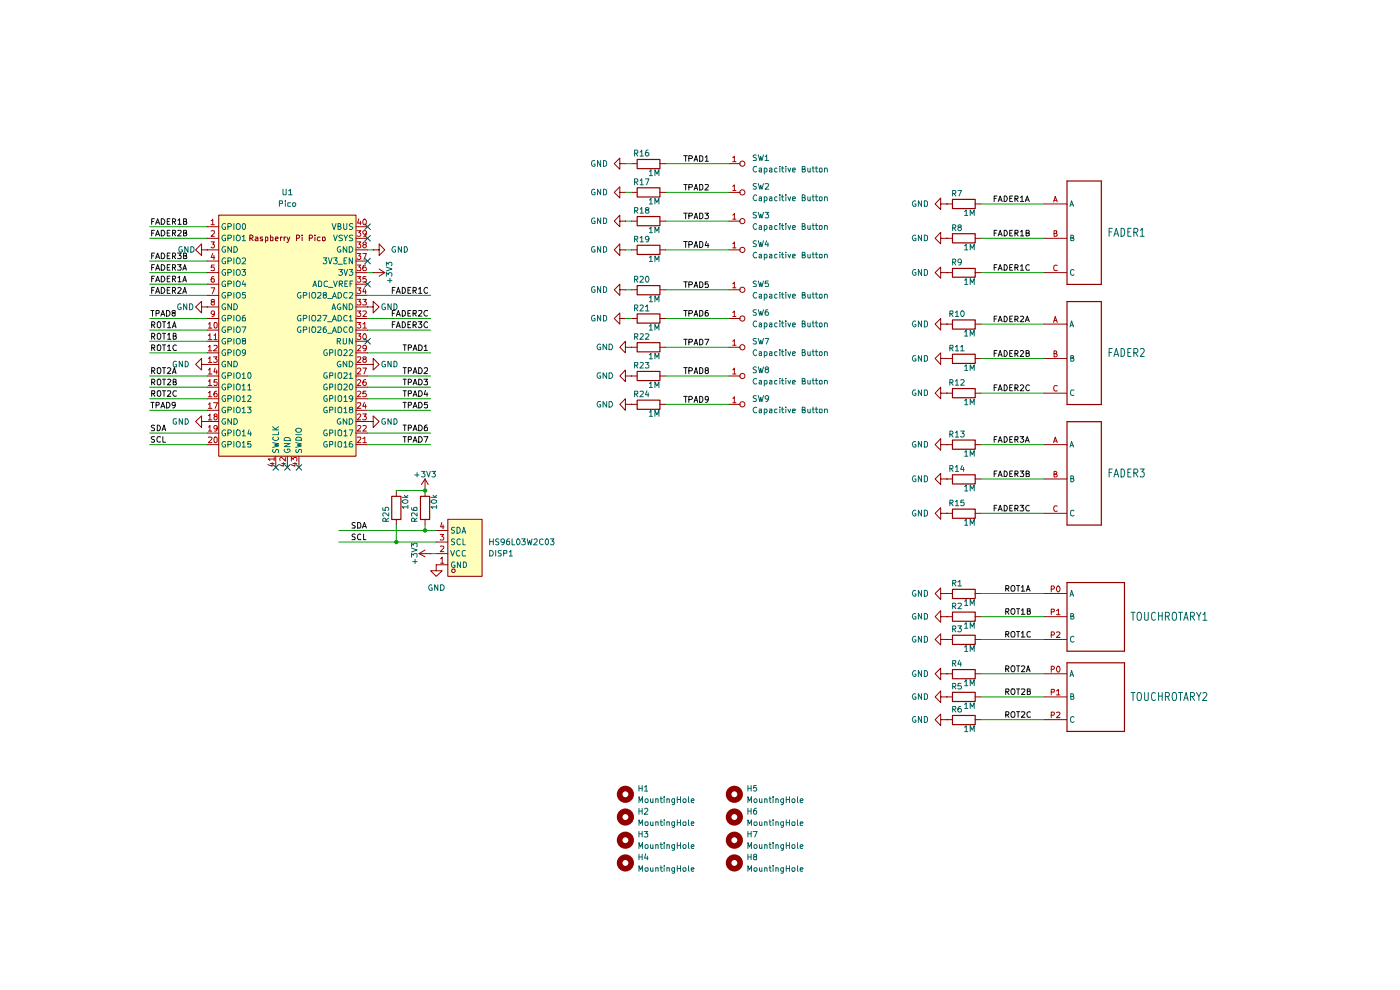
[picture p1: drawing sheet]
<svg xmlns="http://www.w3.org/2000/svg" width="297mm" height="210mm" viewBox="0 0 297 210" stroke-linecap="round" stroke-linejoin="round" font-family="sans-serif">
<g fill="#ffb">
<path d="M46.4 45.6h29.1v51.2h-29.1z"/>
<path d="M95 110.2h7.3v12.1h-7.3z"/>
</g>
<g fill="none" stroke="#910000" stroke-width=".21">
<path d="M131.5 34.7v-1.2l-1.2 1.2 1.2 1.2v-1.2h1.2M132.7 34.7h.1M133.9 34.7h1.2M140 34.7h1.2M154.6 34.7h2.5M42.8 53v-1.3l-1.3 1.3 1.3 1.2v-1.2h1.1M43.9 53h.1M43.9 57.8h2.5M43.9 53h2.5M43.9 48.1h2.5M43.9 50.5h2.5M43.9 55.4h2.5"/>
<path d="M46.4 45.6h29.1v51.2h-29.1zM53 50.5h.4l.3-.2-.1-.3-.6-.1v1.2M53.3 50.5l.4 .6M54.2 50.3h.4l.1 .2v.6h-.5l-.1-.3 .6-.3M55.7 50.3h-.4l-.1 .2 .2 .2h.3v.4h-.5M56.3 51.1l.5-.1-.1-.7h-.4v1.2M57.4 49.9v1.2h.4l.1-.7-.5-.1M58.4 50.7l.6-.2-.1-.2h-.4l-.1 .2 .1 .6h.4M59.5 50.3v.8M59.9 50.3h-.3l-.1 .2M60.3 50.3v.8M60.6 50.3h-.2l-.1 .2"/>
<path d="M60.9 50.3l.3 .8M61.5 50.3l-.5 1.1-.1 .1M62.9 50.5h.4l.3-.2-.1-.3-.6-.1v1.2M64.1 49.9v.1M64.1 50.3v.8M65.6 50.5h.6v-.5l-.6-.1v1.2M66.8 49.9v.1M66.8 50.3v.8M67.9 50.3h-.4l-.2 .2v.4l.2 .2h.4M68.4 50.4l.5-.1v.8l-.5-.1zM75.5 57.8h2.5M75.5 53h2.5"/>
<path d="M75.5 48.1h2.5M75.5 50.5h2.5M75.5 55.4h2.5M79.2 57.8h.1M79.2 53h1.2v-1.3l1.2 1.3-1.2 1.2v-1.2M79.2 53h.1M79.2 57.8h2.4M80.4 57.1l1.2 .7M81.6 57.8l-1.2 .8M131.5 46.9v-1.3l-1.2 1.3 1.2 1.2v-1.2h1.2M131.5 53v-1.3l-1.2 1.3 1.2 1.2v-1.2h1.2M131.5 40.8v-1.2l-1.2 1.2 1.2 1.2v-1.2h1.2"/>
<path d="M132.7 46.9h.1M132.7 53h.1M132.7 40.8h.1M133.9 40.8h1.2M133.9 53h1.2M133.9 46.9h1.2M140 40.8h1.2M140 53h1.2M140 46.9h1.2M154.6 40.8h2.5M154.6 53h2.5M154.6 46.9h2.5"/>
<path d="M199.6 50.5v-1.2l-1.2 1.2 1.2 1.2v-1.2h1.2M199.6 43.3v-1.3l-1.2 1.3 1.2 1.2v-1.2h1.2M199.6 57.8v-1.2l-1.2 1.2 1.2 1.2v-1.2h1.2M200.8 50.5h.1M200.8 43.3h.1M200.8 57.8h.1M200.8 57.8h1.2M200.8 50.5h1.2M200.8 43.3h1.2M206.8 57.8h1.3M206.8 50.5h1.3M206.8 43.3h1.3"/>
<path d="M221.5 57.8h4.8M221.5 50.5h4.8M221.5 43.3h4.8M42.8 77.3v-1.3l-1.3 1.3 1.3 1.2v-1.2h1.1M42.8 65.1v-1.2l-1.3 1.2 1.3 1.3v-1.3h1.1M43.9 77.3h.1M43.9 65.1h.1M43.9 67.6h2.5M43.9 79.8h2.5M43.9 70h2.5M43.9 72.4h2.5M43.9 74.8h2.5"/>
<path d="M43.9 77.3h2.5M43.9 65.1h2.5M43.9 62.7h2.5M43.9 60.3h2.5M75.5 67.6h2.5M75.5 79.8h2.5M75.5 70h2.5M75.5 72.4h2.5M75.5 74.8h2.5M75.5 77.3h2.5M75.5 65.1h2.5M75.5 62.7h2.5"/>
<path d="M75.5 60.3h2.5M78 77.3h1.2v-1.3l1.2 1.3-1.2 1.2v-1.2M78 77.3h.1M78 65.1h1.2v-1.2l1.2 1.2-1.2 1.3v-1.3M78 65.1h.1M131.5 67.6v-1.2l-1.2 1.2 1.2 1.2v-1.2h1.2M131.5 61.5v-1.2l-1.2 1.2 1.2 1.2v-1.2h1.2M132.7 67.6h.1M132.7 61.5h.1M132.7 79.8v-1.3l-1.2 1.3 1.2 1.1v-1.1h1.2M132.7 73.7v-1.3l-1.2 1.3 1.2 1.1v-1.1h1.2M133.9 79.8h.1"/>
<path d="M133.9 73.7h.1M133.9 67.6h1.2M133.9 61.5h1.2M133.9 73.7h1.2M133.9 79.8h1.2M140 67.6h1.2M140 61.5h1.2M140 73.7h1.2M140 79.8h1.2M154.6 67.6h2.5M154.6 61.5h2.5M154.6 73.7h2.5"/>
<path d="M154.6 79.8h2.5M199.6 68.8v-1.2l-1.2 1.2 1.2 1.2v-1.2h1.2M199.6 76v-1.2l-1.2 1.2 1.2 1.3v-1.3h1.2M200.8 68.8h.1M200.8 76h.1M200.8 68.8h1.2M200.8 76h1.2M206.8 68.8h1.3M206.8 76h1.3M221.5 68.8h4.8M221.5 76h4.8M42.8 89.4v-1.2l-1.3 1.2 1.3 1.3v-1.3h1.1"/>
<path d="M43.9 89.4h.1M43.9 82.1h2.5M43.9 84.6h2.5M43.9 87h2.5M43.9 89.4h2.5M43.9 91.9h2.5M43.9 94.3h2.5M58.5 96.8v2.3M61 96.8v2.3M63.4 96.8v2.3M75.5 82.1h2.5M75.5 84.6h2.5"/>
<path d="M75.5 87h2.5M75.5 89.4h2.5M75.5 91.9h2.5M75.5 94.3h2.5M78 89.4h1.2v-1.2l1.2 1.2-1.2 1.3v-1.3M78 89.4h.1M132.7 85.8v-1.2l-1.2 1.2 1.2 1.2v-1.2h1.2M133.9 85.8h.1M133.9 85.8h1.2M140 85.8h1.2M154.6 85.8h2.5M199.6 94.3v-1.2l-1.2 1.2 1.2 1.2v-1.2h1.2"/>
<path d="M199.6 83.4v-1.3l-1.2 1.3 1.2 1.2v-1.2h1.2M200.8 94.3h.1M200.8 83.4h.1M200.8 94.3h1.2M200.8 83.4h1.2M206.8 94.3h1.3M206.8 83.4h1.3M221.5 94.3h4.8M221.5 83.4h4.8M84.1 104.1v1.1M84.1 110.2v1.1M88.9 117.4l1.3 .7"/>
<path d="M88.9 117.4h2.5M90.2 104.1h.1M90.2 101.6v3.6M90.2 110.2v1.1M90.2 101.6l.6 1.2M90.2 101.6l-.8 1.2M90.2 116.7l-1.3 .7M91.4 117.4h.1M92.5 119.8v1.3h1.3l-1.3 1.2-1.1-1.2h1.1M92.5 119.8h.1M92.5 117.4h2.5M92.5 119.8h2.5"/>
<path d="M92.5 115h2.5M92.5 112.5h2.5M95 110.2h7.3v12.1h-7.3zM199.6 101.6v-1.2l-1.2 1.2 1.2 1.2v-1.2h1.2M199.6 108.9v-1.2l-1.2 1.2 1.2 1.3v-1.3h1.2M200.8 101.6h.1M200.8 108.9h.1M200.8 101.6h1.2M200.8 108.9h1.2M206.8 101.6h1.3M206.8 108.9h1.3M221.5 101.6h4.8"/>
<path d="M221.5 108.9h4.8M199.6 125.9v-1.2l-1.2 1.2 1.2 1.3v-1.3h1.2M199.6 135.6v-1.1l-1.2 1.1 1.2 1.2v-1.2h1.2M199.6 130.8v-1.3l-1.2 1.3 1.2 1.2v-1.2h1.2M200.8 125.9h.1M200.8 135.6h.1M200.8 130.8h.1M200.8 125.9h1.2M200.8 135.6h1.2M200.8 130.8h1.2M206.8 125.9h1.3M206.8 135.6h1.3"/>
<path d="M206.8 130.8h1.3M221.5 125.9h4.8M221.5 135.6h4.8M221.5 130.8h4.8M199.6 152.7v-1.2l-1.2 1.2 1.2 1.2v-1.2h1.2M199.6 142.9v-1.2l-1.2 1.2 1.2 1.3v-1.3h1.2M199.6 147.8v-1.2l-1.2 1.2 1.2 1.2v-1.2h1.2M200.8 152.7h.1M200.8 142.9h.1M200.8 147.8h.1M200.8 147.8h1.2M200.8 142.9h1.2"/>
<path d="M200.8 152.7h1.2M206.8 147.8h1.3M206.8 142.9h1.3M206.8 152.7h1.3M221.5 147.8h4.8M221.5 142.9h4.8M221.5 152.7h4.8"/>
<circle cx="157.5" cy="34.7" r=".55"/>
<circle cx="157.5" cy="46.9" r=".55"/>
<circle cx="157.5" cy="40.8" r=".55"/>
<circle cx="157.5" cy="53" r=".55"/>
<circle cx="157.5" cy="79.8" r=".55"/>
<circle cx="157.5" cy="67.6" r=".55"/>
<circle cx="157.5" cy="73.7" r=".55"/>
<circle cx="157.5" cy="61.5" r=".55"/>
<circle cx="157.5" cy="85.8" r=".55"/>
<circle cx="96.2" cy="121.1" r=".38"/>
</g>
<g fill="none" stroke="#0f0f0f" stroke-width=".21">
<path d="M145 33h.8M145 39.1h.8M145.5 33v1.2M145.5 39.1v1.2M146.1 33.6h.6l.2-.2-.1-.3-.7-.1v1.2M146.1 39.7h.6l.2-.2-.1-.3-.7-.1v1.2M147.2 34.2l.5-1.2 .3 1.2M147.3 33.9h.6M147.3 40h.6M148.4 33h.4l.3 .3v.7l-.2 .2h-.5zM148.4 39.1h.5l.2 .3v.6l-.3 .3h-.4zM149.6 33.4l.3-.4v1.2"/>
<path d="M149.6 39.2l.6-.1 .1 .4-.8 .8h.8M149.6 34.2h.7M32.2 59.1h.4M32.2 56.7h.4M32.2 47h.4M32.2 54.3h.4M32.2 49.4h.4M32.8 58.6h-.6v1.2M32.8 56.1h-.6v1.2M32.8 46.4h-.6v1.2M32.8 53.7h-.6v1.2M32.8 48.9h-.6v1.1"/>
<path d="M33 59.8l.4-1.2 .5 1.2M33 57.3l.4-1.2 .5 1.2M33 47.6l.4-1.2 .5 1.2M33 54.9l.4-1.2 .5 1.2M33 50l.4-1.1 .5 1.1M33.1 59.4h.6M33.1 57h.6M33.1 47.2h.6M33.1 54.5h.6M33.1 49.7h.6M34.2 58.6h.5a.66 .66 0 0 1 .2 .8 .66 .66 0 0 1-.7 .4zM34.2 56.1a.66 .66 0 0 1 .7 .4 .66 .66 0 0 1-.2 .8h-.5z"/>
<path d="M34.2 46.4a.66 .66 0 0 1 .7 .4 .66 .66 0 0 1-.2 .8h-.5zM34.2 53.7a.66 .66 0 0 1 .7 .4 .66 .66 0 0 1-.2 .8h-.5zM34.2 48.9h.5a.66 .66 0 0 1 .2 .7 .66 .66 0 0 1-.7 .4zM35.5 59.1h.4M35.5 56.7h.4M35.5 47h.4M35.5 54.3h.4M35.5 49.4h.4M36.1 58.6h-.6v1.2h.6M36.1 56.1h-.6v1.2h.6M36.1 46.4h-.6v1.2h.6M36.1 53.7h-.6v1.2h.6"/>
<path d="M36.1 48.9h-.6v1.1h.6M36.6 59.2l.6-.1v-.5h-.6v1.2M36.6 56.7h.6v-.5l-.6-.1v1.2M36.6 47h.6v-.5l-.6-.1v1.2M36.6 54.4l.6-.1v-.5l-.6-.1v1.2M36.6 49.4h.6v-.5h-.6v1.1M36.8 59.2l.5 .6M36.8 56.7l.5 .6M36.8 47l.5 .6M36.8 54.4l.5 .5M36.8 49.4l.5 .6M37.7 56.1h.7l-.4 .5 .4 .2v.4h-.7"/>
<path d="M37.7 53.7h.7l-.4 .5 .4 .2v.3l-.1 .2-.6-.1M37.8 58.9l.3-.3v1.2M37.8 46.7l.3-.3v1.2M37.8 48.9h.5l.1 .3-.7 .8h.7M37.8 59.8h.6M37.8 47.6h.6M38.8 59.8l.4-1.2 .3 1.2M38.8 57.3l.4-1.2 .3 1.2M38.9 59.4h.6M38.9 57h.6M38.9 47h.5l.1-.2v-.3l-.6-.1v1.2h.6l.1-.4-.1-.2h-.1M38.9 54.3l.6-.1v-.4l-.6-.1v1.2h.6l.1-.4-.2-.2"/>
<path d="M38.9 49.4h.5l.1-.1v-.4h-.6v1.1h.6l.1-.4-.2-.2M145 51.2h.8M145 45.2h.8M145 59.8h.8M145.5 45.2v1.2M145.5 51.2v1.3M145.5 59.8v1.2M146.1 51.9l.7-.1 .1-.3-.3-.3h-.5v1.3M146.1 45.8l.7-.1 .1-.3-.2-.2h-.6v1.2M147.2 52.5l.5-1.3 .3 1.3M147.2 46.4l.5-1.2 .3 1.2M147.2 40.3l.5-1.2 .3 1.2"/>
<path d="M147.3 52.2h.6M147.3 46.1h.6M148.4 51.2h.4l.3 .4v.6l-.3 .3h-.4zM148.4 45.2h.5l.2 .3v.6l-.3 .3h-.4zM148.4 59.8h.4l.3 .2v.7l-.2 .3h-.5zM149.5 45.2h.8l-.4 .4 .3 .1v.6h-.7M149.9 51.2l-.3 .9h.8M150.2 59.8h-.6v.6l.2-.2 .4 .1v.7l-.6-.1M150.2 51.6v.9M210.9 56.7h.4M210.9 49.4h.4M210.9 42.1h.4"/>
<path d="M211.5 41.6h-.6v1.2M211.5 48.9h-.6v1.1M211.5 56.1h-.6v1.2M211.8 42.8l.4-1.2 .4 1.2M211.8 50l.4-1.1 .4 1.1M211.8 57.3l.4-1.2 .4 1.2M211.9 57h.5M211.9 49.7h.5M211.9 42.4h.5M213 41.6h.4a.66 .66 0 0 1 .3 .7 .66 .66 0 0 1-.7 .5zM213 48.9h.4a.66 .66 0 0 1 .3 .7 .66 .66 0 0 1-.7 .4zM213 56.1a.66 .66 0 0 1 .7 .5 .66 .66 0 0 1-.3 .7h-.4z"/>
<path d="M214.2 56.7h.4M214.2 49.4h.4M214.2 42.1h.4M214.8 41.6h-.6v1.2h.6M214.8 48.9h-.6v1.1h.6M214.8 56.1h-.6v1.2h.6M215.3 42.2l.6-.1v-.5h-.6v1.2M215.3 49.4h.6v-.5h-.6v1.1M215.3 56.7h.6v-.5l-.6-.1v1.2M215.6 42.2l.4 .6M215.6 49.4l.4 .6M215.6 56.7l.4 .6"/>
<path d="M216.5 41.9l.3-.3v1.2M216.5 49.2l.3-.3v1.1M216.5 56.5l.3-.4v1.2M216.5 42.8h.7M216.5 50h.7M216.5 57.3h.7M217.5 42.8l.4-1.2 .5 1.2M217.6 42.4h.6M217.7 49.4h.4l.3-.2-.2-.3h-.5v1.1h.7v-.5l-.3-.1M218.4 56.2a.61 .61 0 0 0-.8 .3 .61 .61 0 0 0 .2 .8l.6-.1M32 65.9h.7M32.2 78.7l.6-.1v-.5l-.6-.1v1.2"/>
<path d="M32.2 73.7h.6v-.5h-.6v1.1M32.2 71.4l.6-.1v-.5l-.6-.1v1.3M32.2 68.9l.6-.1v-.5l-.6-.1v1.3M32.2 61.6h.4M32.3 65.9v1.2M32.4 78.7l.5 .5M32.4 73.7l.5 .6M32.4 71.4l.5 .6M32.4 68.9l.5 .6M32.8 61h-.6v1.2M33 62.2l.4-1.2 .5 1.2M33.1 66.5h.6v-.6h-.6v1.2"/>
<path d="M33.1 61.9h.6M33.4 78.1l.5-.1a.86 .86 0 0 1 0 1.2l-.5-.1zM33.4 73.3l.5-.1a.86 .86 0 0 1 .1 1.1h-.5l-.1-.1zM33.4 70.9l.5-.2a.86 .86 0 0 1 0 1.3h-.3l-.2-.3zM33.4 68.5l.2-.3h.3a.86 .86 0 0 1 0 1.3l-.5-.2zM34.1 67.1l.4-1.2 .5 1.2M34.2 61a.65 .65 0 0 1 .8 .6 .65 .65 0 0 1-.8 .6zM34.2 66.7h.6M34.5 78h.6M34.5 73.2h.6M34.5 70.7h.6M34.5 68.2h.6"/>
<path d="M34.8 68.2v1.3M34.8 70.7v1.3M34.8 73.2v1.1M34.8 78v1.2M35.3 65.9h.5a.66 .66 0 0 1 .2 .8 .66 .66 0 0 1-.7 .4zM35.5 61.6h.4M35.6 78.1l.4-.1 .2 .3-.7 .9h.7M35.6 73.5l.3-.3v1.1M35.6 71l.3-.3v1.3M35.6 68.7l.3-.5v1.3M35.6 74.3h.6M35.6 72h.6"/>
<path d="M35.6 69.5h.6M36.1 61h-.6v1.2h.6M36.6 79.2l.4-1.2 .3 1.2M36.6 61.6h.6v-.6h-.6v1.2M36.6 69.5l.4-1.3 .3 1.3M36.7 78.9h.6M36.7 69.2h.6M36.7 66.4l-.2-.3 .2-.2h.4l.1 .4a.51 .51 0 0 0-.6 .7h.6v-.5l-.2-.1M36.7 71.3l.6-.1v-.3l-.1-.2h-.5v1.3l.6-.1 .1-.4-.2-.2M36.8 61.6l.5 .6M37.4 73.2a.61 .61 0 0 0-.7 .4 .61 .61 0 0 0 .2 .7h.5M37.8 61.1l.4-.1 .2 .3-.7 .9h.7"/>
<path d="M38.8 62.2l.4-1.2 .3 1.2M38.9 61.9h.6M83.2 61.6h.5M83.2 68.8h.5M83.2 66.5h.5M83.8 61h-.6v1.2M83.8 68.2h-.6v1.3M83.8 65.9h-.6v1.2M84.1 62.2l.4-1.2 .4 1.2M84.1 69.5l.4-1.3 .4 1.3M84.1 67.1l.4-1.2 .4 1.2M84.2 61.9h.6"/>
<path d="M84.2 69.2h.6M84.2 66.7h.6M85.3 61a.64 .64 0 0 1 .7 .6 .64 .64 0 0 1-.7 .6zM85.3 68.2a.64 .64 0 0 1 .7 .7 .64 .64 0 0 1-.7 .6zM85.3 65.9h.5a.66 .66 0 0 1 .2 .7 .66 .66 0 0 1-.7 .5zM85.5 78h.7M85.5 73.2h.7M85.9 73.2v1.1M85.9 78v1.2M86.5 61.6h.5M86.5 68.8h.5M86.5 66.5h.5"/>
<path d="M86.6 78.7l.6-.1v-.5l-.6-.1v1.2M86.6 73.7h.6v-.5h-.6v1.1M87.1 61h-.6v1.2h.6M87.1 68.2h-.6v1.3h.6M87.1 65.9h-.6v1.2h.6M87.6 79.2l.5-1.2 .4 1.2M87.6 74.3l.5-1.1 .4 1.1M87.6 61.6h.6l.1-.5-.7-.1v1.2M87.6 68.9l.7-.1v-.4l-.7-.2v1.3M87.6 66.5h.6l.1-.5-.7-.1v1.2M87.7 78.9h.6M87.7 74h.6"/>
<path d="M87.9 61.6l.4 .6M87.9 68.9l.4 .6M87.9 66.5l.4 .6M88.7 68.2h.8l-.4 .6h.3v.6l-.5 .1-.2-.2M88.8 78a.65 .65 0 0 1 .8 .6 .65 .65 0 0 1-.8 .6zM88.8 73.2a.66 .66 0 0 1 .7 .3 .66 .66 0 0 1-.2 .8h-.5zM88.8 61.3l.4-.3v1.2M88.8 66l.6-.1 .1 .3-.8 .9h.8M88.8 62.2h.7M90 78.1l.2-.1h.3l.2 .1v.5l-.8 .6h.8M90 73.5l.3-.3v1.1M90 74.3h.7"/>
<path d="M90.7 61.1l-.2-.1a.64 .64 0 0 0-.6 .6 .64 .64 0 0 0 .6 .6l.2-.1M90.7 68.4v-.1a.54 .54 0 0 0-.6 .1 .54 .54 0 0 0-.2 .6l.4 .5 .4-.2M90.7 66l-.5-.1a.61 .61 0 0 0-.2 .7 .61 .61 0 0 0 .7 .4M145 78h.8M145 72h.8M145 65.9h.8M145.5 65.9v1.2M145.5 72v1.2M145.5 78v1.2M146.1 60.4h.6l.2-.2-.1-.3-.7-.1v1.2M146.1 72.6l.7-.1 .1-.4-.2-.1h-.6v1.2M146.1 66.5h.6l.2-.5-.2-.1h-.6v1.2"/>
<path d="M146.1 78.7l.7-.1 .1-.4-.3-.2h-.5v1.2M147.2 61l.5-1.2 .3 1.2M147.2 73.2l.5-1.2 .3 1.2M147.2 67.1l.5-1.2 .3 1.2M147.2 79.2l.5-1.2 .3 1.2M147.3 78.9h.6M147.3 66.7h.6M147.3 60.6h.6M147.3 72.8h.6M148.4 72h.5l.2 .2v.6l-.3 .4h-.4zM148.4 65.9h.5l.2 .2v.7l-.3 .3h-.4zM148.4 78h.4l.3 .3v.6l-.3 .3h-.4z"/>
<path d="M149.5 72h.9l-.6 1.2M149.8 78.6l-.2-.5 .2-.1 .4 .1v.4l-.6 .2v.4l.2 .1h.2l.3-.2-.1-.4h-.2M150.2 65.9h-.4l-.2 .2v.9h.6v-.6l-.4-.1-.2 .2M210.9 67.7h.4M210.9 74.9h.4M211.5 67.1h-.6v1.1M211.5 74.3h-.6v1.3M211.8 68.2l.4-1.1 .4 1.1M211.8 75.6l.4-1.3 .4 1.3M211.9 67.9h.5M211.9 75.3h.5M213 67.1a.66 .66 0 0 1 .7 .4 .66 .66 0 0 1-.3 .7h-.4z"/>
<path d="M213 74.3a.64 .64 0 0 1 .7 .7 .64 .64 0 0 1-.7 .6zM214.2 67.7h.4M214.2 74.9h.4M214.8 67.1h-.6v1.1h.6M214.8 74.3h-.6v1.3h.6M215.3 67.7h.6v-.6h-.6v1.1M215.3 75l.6-.1v-.5l-.6-.1v1.3M215.6 67.7l.4 .5M215.6 75l.4 .6M216.5 67.1h.4l.3 .3-.8 .8h.8M216.5 74.5l.4-.2 .3 .4-.8 .9h.8M217.5 68.2l.4-1.1 .5 1.1"/>
<path d="M217.6 67.9h.6M217.7 74.9h.4l.3-.3-.3-.3h-.4v1.3l.7-.2v-.4l-.3-.1M32 85.3h.7M32.2 83.5h.6v-.6h-.6v1.2M32.2 81.1l.6-.1v-.5l-.6-.1v1.2M32.3 85.3v1.2M32.4 83.5l.5 .6M32.4 81.1l.5 .5M32.8 90.3l-.5-.1-.2 .2 .2 .4 .5 .1v.4l-.7 .1M32.8 92.6h-.5l-.2 .2 .2 .4 .5 .2v.3h-.7M33.1 85.9h.6v-.6h-.6v1.2M33.4 90.2a.66 .66 0 0 1 .6 .4 .66 .66 0 0 1-.2 .8h-.4z"/>
<path d="M33.4 83.1l.1-.2h.5v.2a.65 .65 0 0 1-.4 1l-.2-.2zM33.4 80.6l.5-.2a.86 .86 0 0 1 .1 1.2h-.5l-.1-.1zM34 92.7l-.5-.1a.61 .61 0 0 0-.2 .8 .61 .61 0 0 0 .7 .3M34.1 86.5l.4-1.2 .5 1.2M34.2 86.2h.6M34.4 91.4l.4-1.2 .3 1.2M34.5 80.4h.6M34.5 82.9h.6M34.5 91h.6M34.5 92.6v1.2h.6M34.8 80.4v1.2M34.8 82.9v1.2"/>
<path d="M35.3 85.3h.5a.66 .66 0 0 1 .2 .8 .66 .66 0 0 1-.7 .4zM35.6 83l.5-.1 .1 .3-.7 .9h.7M35.6 80.5l.4-.1 .2 .4-.7 .8h.7M36.7 81l.6-.1v-.4l-.6-.1v1.2h.6l.1-.3-.2-.3M37.2 85.9l-.1 .1h-.4l-.2-.1v-.4l.2-.2 .5 .1v.8l-.2 .2-.3 .1M37.4 83l-.5-.1a.61 .61 0 0 0-.2 .8 .61 .61 0 0 0 .7 .3M85.5 80.4h.7M85.5 82.9h.7M85.5 85.3h.7M85.5 92.6h.7M85.5 90.2h.7M85.9 80.4v1.2"/>
<path d="M85.9 82.9v1.2M85.9 85.3v1.2M85.9 90.2v1.2M85.9 92.6v1.2M86.6 81.1l.6-.1v-.5l-.6-.1v1.2M86.6 83.5h.6v-.6h-.6v1.2M86.6 93.2h.6v-.6h-.6v1.2M86.6 90.8h.6v-.5l-.6-.1v1.2M86.6 85.9h.6v-.6h-.6v1.2M87.6 81.6l.5-1.2 .4 1.2M87.6 84.1l.5-1.2 .4 1.2M87.6 93.8l.5-1.2 .4 1.2"/>
<path d="M87.6 91.4l.5-1.2 .4 1.2M87.6 86.5l.5-1.2 .4 1.2M87.7 81.3h.6M87.7 83.7h.6M87.7 91h.6M87.7 86.2h.6M87.7 93.5h.6M88.8 80.4a.66 .66 0 0 1 .7 .4 .66 .66 0 0 1-.2 .8h-.5zM88.8 82.9h.5a.66 .66 0 0 1 .2 .8 .66 .66 0 0 1-.7 .4zM88.8 92.6h.5a.66 .66 0 0 1 .2 .8 .66 .66 0 0 1-.7 .4zM88.8 90.2a.66 .66 0 0 1 .7 .4 .66 .66 0 0 1-.2 .8h-.5zM88.8 85.3h.5a.66 .66 0 0 1 .2 .8 .66 .66 0 0 1-.7 .4z"/>
<path d="M89.9 80.4h.8l-.4 .5 .4 .1v.5h-.8M89.9 92.6h.9l-.5 1.2M90.3 82.8l-.3 .9h.8M90.6 90.2l-.4 .1-.2 .9 .1 .2 .6-.1v-.5l-.2-.2h-.2l-.3 .2M90.6 83.3v.8M90.7 85.3h-.6l-.1 .6h.7v.5h-.7M145 84.1h.8M145.5 84.1v1.2M146.1 84.8h.5l.3-.5-.3-.2h-.5v1.2M147.2 85.3l.5-1.2 .3 1.2M147.3 84.9h.6M148.4 84.1h.4l.3 .3v.6l-.3 .3h-.4z"/>
<path d="M150.3 84.6l-.3 .2h-.4v-.6l.4-.1a.72 .72 0 0 1 .3 .7 .72 .72 0 0 1-.6 .5M210.9 93.2h.4M210.9 82.2h.4M211.5 92.6h-.6v1.2M211.5 81.6h-.6v1.3M211.5 99.9h-.6v1.2M211.8 93.8l.4-1.2 .4 1.2M211.8 82.9l.4-1.3 .4 1.3M211.9 93.5h.5M211.9 82.6h.5M213 92.6h.4a.66 .66 0 0 1 .3 .8 .66 .66 0 0 1-.7 .4zM213 81.6a.64 .64 0 0 1 .7 .7 .64 .64 0 0 1-.7 .6z"/>
<path d="M213 99.9a.66 .66 0 0 1 .7 .4 .66 .66 0 0 1-.3 .8h-.4zM214.2 93.2h.4M214.2 82.2h.4M214.8 92.6h-.6v1.2h.6M214.8 81.6h-.6v1.3h.6M214.8 99.9h-.6v1.2h.6M215.3 93.2h.6v-.6h-.6v1.2M215.3 82.3l.6-.1v-.5l-.6-.1v1.3M215.6 93.2l.4 .6M215.6 82.3l.4 .6M216.4 92.6h.8l-.5 .5 .5 .2-.1 .4h-.7M216.4 99.9h.8l-.5 .4 .5 .3-.1 .4h-.7"/>
<path d="M216.5 81.8l.4-.2 .3 .4-.8 .9h.8M217.5 93.8l.4-1.2 .5 1.2M217.6 93.5h.6M218.4 81.8l-.3-.2a.61 .61 0 0 0-.5 .7 .61 .61 0 0 0 .8 .5v-.1M75.4 110.9h-.6v.4l.5 .2 .1 .3-.1 .2h-.6M75.4 113.4h-.6v.4a.47 .47 0 0 1 .4 .2 .47 .47 0 0 1 .1 .5h-.6M75.9 110.8l.5 .1 .1 .3v.6l-.1 .2h-.5zM76.5 113.4a.45 .45 0 0 0-.6 .1v.7l.1 .3 .5-.1M76.9 112l.4-1.2 .4 1.2M77 111.7h.6M77.1 113.3v1.2h.5M210.9 100.5h.4"/>
<path d="M210.9 107.8h.4M211.5 107.2h-.6v1.2M211.8 101.1l.4-1.2 .4 1.2M211.8 108.4l.4-1.2 .4 1.2M211.9 100.8h.5M211.9 108h.5M213 107.2a.66 .66 0 0 1 .7 .4 .66 .66 0 0 1-.3 .8h-.4zM214.2 100.5h.4M214.2 107.8h.4M214.8 107.2h-.6v1.2h.6M215.3 100.5h.6v-.5l-.6-.1v1.2M215.3 107.9l.6-.1v-.5l-.6-.1v1.2"/>
<path d="M215.6 100.5l.4 .6M215.6 107.9l.4 .5M216.4 107.2h.8l-.5 .4 .5 .3v.3l-.2 .2-.6-.1M217.7 100.5h.4l.3-.3-.1-.2-.6-.1v1.2h.6l.1-.5-.3-.1M218.4 107.3a.61 .61 0 0 0-.8 .3 .61 .61 0 0 0 .2 .8l.6-.1M213.4 124.9l.6-.1v-.5l-.6-.1v1.2M213.4 129.7l.6-.1v-.5h-.6v1.2M213.4 134.5h.6v-.5l-.6-.1v1.2M213.6 124.9l.4 .5M213.6 129.7l.4 .6M213.6 134.5l.4 .6M214.5 124.4l.6-.2a.86 .86 0 0 1 0 1.2h-.5l-.1-.3z"/>
<path d="M214.5 134.1l.6-.2a.86 .86 0 0 1 0 1.2h-.5l-.1-.3zM215.6 124.2h.7M215.6 129.1h.7M215.6 133.9h.7M216 124.2v1.2M216 129.1v1.2M216 133.9v1.2M216.7 124.5l.3-.3v1.2M216.7 129.5l.3-.4v1.2M216.7 134.3l.3-.4v1.2M216.7 125.4h.7M216.7 130.3h.7"/>
<path d="M216.7 135.1h.7M217.8 125.4l.3-1.2 .4 1.2M217.8 125.1h.6M217.9 129.6h.5l.1-.4-.6-.1v1.2l.6-.1 .1-.3-.2-.3M218.6 134l-.2-.1a.67 .67 0 0 0-.6 .6 .67 .67 0 0 0 .3 .6l.5-.1M213.4 151.6h.6v-.6h-.6v1.1M213.4 141.9l.6-.1v-.5l-.6-.1v1.3M213.4 146.7l.6-.1v-.5h-.6v1.2M213.6 151.6l.4 .5M213.6 141.9l.4 .6M213.6 146.7l.4 .6M214.5 141.4l.6-.2a.86 .86 0 0 1 0 1.3h-.3a.79 .79 0 0 1-.3-1.1z"/>
<path d="M214.6 151h.5a.86 .86 0 0 1 0 1.1h-.5a.87 .87 0 0 1 0-1.1zM215.6 151h.7M215.6 141.2h.7M215.6 146.1h.7M216 141.2v1.3M216 146.1v1.2M216 151v1.1M216.7 151h.5l.2 .2-.7 .9h.7M216.7 141.4l.1-.2h.4l.2 .3-.7 1h.7M216.7 146.2l.6-.1 .1 .2-.1 .3-.6 .7h.7M217.8 142.5l.3-1.3 .4 1.3M217.8 142.1h.6"/>
<path d="M217.9 146.6h.5l.1-.4-.6-.1v1.2l.6-.1 .1-.3-.2-.3M218.6 151h-.2a.67 .67 0 0 0-.6 .5 .67 .67 0 0 0 .3 .6h.5"/>
<circle cx="214.9" cy="129.7" r=".57"/>
<circle cx="214.9" cy="146.7" r=".57"/>
</g>
<g fill="none" stroke="#910000" stroke-width=".25">
<path d="M135.2 33.8h4.8v2h-4.8zM135.2 39.8h4.8v2h-4.8zM226.4 38.4h7.2v21.9h-7.2zM135.2 52h4.8v2h-4.8zM135.2 45.9h4.8v2h-4.8zM202.1 49.6h4.8v1.9h-4.8zM202.1 42.3h4.8v1.9h-4.8zM202.1 56.9h4.8v1.9h-4.8zM135.2 66.6h4.8v1.9h-4.8zM135.2 60.6h4.8v1.9h-4.8zM135.2 72.7h4.8v1.9h-4.8zM135.2 78.8h4.8v1.9h-4.8z"/>
<path d="M202.1 67.9h4.8v1.9h-4.8zM202.1 75.1h4.8v2h-4.8zM226.4 64h7.2v21.8h-7.2zM135.2 84.9h4.8v1.9h-4.8zM202.1 93.3h4.8v2h-4.8zM202.1 82.4h4.8v2h-4.8zM226.4 89.5h7.2v21.9h-7.2zM83.1 105.3h1.9v4.9h-1.9zM89.2 105.3h1.9v4.9h-1.9zM202.1 100.7h4.8v2h-4.8zM202.1 108h4.8v1.9h-4.8zM202.1 125h4.8v2h-4.8z"/>
<path d="M202.1 134.7h4.8v2h-4.8zM202.1 129.8h4.8v2h-4.8zM226.4 123.6h12.2v14.5h-12.2zM202.1 146.9h4.8v1.9h-4.8zM202.1 142h4.8v2h-4.8zM202.1 151.8h4.8v1.9h-4.8zM226.4 140.6h12.2v14.6h-12.2z"/>
</g>
<g fill="none" stroke="#006665" stroke-width=".21">
<path d="M47.8 47.5l-.1-.1a.64 .64 0 0 0-.6 .7 .64 .64 0 0 0 .6 .6l.1-.1v-.4h-.1M47.8 50a.61 .61 0 0 0-.7 .3 .61 .61 0 0 0 .2 .8h.5v-.6h-.1M47.8 52.3h-.5a.61 .61 0 0 0-.2 .8 .61 .61 0 0 0 .7 .3v-.4h-.1M47.8 54.8a.54 .54 0 0 0-.6 .1 .54 .54 0 0 0-.1 .6l.4 .5 .3-.1v-.4h-.1M47.8 57.2h-.1a.64 .64 0 0 0-.6 .6 .64 .64 0 0 0 .6 .6l.1-.1v-.5h-.1M47.8 59.7a.61 .61 0 0 0-.7 .3 .61 .61 0 0 0 .2 .8h.5v-.5h-.1M48.3 48.1h.6l.2-.4-.2-.3h-.6v1.3M48.3 50.5h.6l.2-.2-.1-.3-.7-.1v1.2M48.3 55.4l.7-.1 .1-.3-.2-.3h-.6v1.3M48.3 57.8h.6l.2-.4-.2-.2h-.6v1.2M49.1 52.3v1.2l-.8-1.2v1.2M49.6 52.3h.5a.66 .66 0 0 1 .2 .8 .66 .66 0 0 1-.7 .4z"/>
<path d="M49.6 47.4v1.3M49.6 49.9v1.2M49.6 54.7v1.3M49.6 57.2v1.2M49.6 59.6v1.2M50.4 47.4l.3 .1a.74 .74 0 0 1 .2 1l-.5 .2a.86 .86 0 0 1 0-1.3zM50.4 49.9l.5 .1a.74 .74 0 0 1-.2 1.1h-.4a.86 .86 0 0 1 .1-1.2zM50.4 54.7h.2a.73 .73 0 0 1 0 1.3h-.2a.86 .86 0 0 1 0-1.3zM50.4 57.2h.3a.74 .74 0 0 1 .2 1.1l-.5 .1a.86 .86 0 0 1 0-1.2zM50.4 59.6l.3 .1a.67 .67 0 0 1 0 1.1h-.4l-.1-.2a.82 .82 0 0 1 .2-1zM51.3 57.2h.8l-.5 .5h.5v.6l-.3 .1h-.3l-.2-.1M51.4 50.2l.3-.3v1.2"/>
<path d="M51.4 54.9l.2-.2 .4 .1 .1 .5-.8 .7h.8M51.4 51.1h.7M51.6 47.4l.5 .3v.7l-.3 .3a.75 .75 0 0 1-.2-1.3zM51.6 59.5l-.2 .9h.8M67.6 59.6h.3l.3 .3v.6l-.1 .3h-.5zM68.6 54.7h.7l-.4 .5 .4 .1v.4l-.2 .3h-.3l-.2-.2M69.5 59.7h-.1a.46 .46 0 0 0-.6 .2v.6l.1 .3 .6-.1M69.7 54.7l.3 1.3 .4-1.3M70.4 47.4l.5 1.3 .4-1.3M70.8 59.6l.3 1.2 .4-1.2M70.8 54.7h.7l-.4 .5 .4 .1v.4l-.2 .3h-.3l-.2-.2M70.8 49.9l.3 1.2 .4-1.2"/>
<path d="M71.7 48l.5-.1v-.4l-.5-.1v1.3h.4l.3-.4-.3-.3M71.7 56.1h.9M71.9 57.2h.7l-.4 .5 .4 .1v.4l-.2 .2h-.3l-.2-.1M72.2 52.3h-.4a.61 .61 0 0 0-.3 .8 .61 .61 0 0 0 .8 .3v-.4h-.2M72.6 50h-.6l-.1 .2 .6 .3 .1 .4-.1 .2h-.6M72.9 47.4v1l.3 .3 .4-.2v-1.1M73 57.2l.3 1.2 .4-1.2M73 49.9l.3 .6 .4-.6M73 55.3h.3M73.3 50.5v.6M73.6 54.7h-.6v1.3h.6M73.6 52.3v1.2l-.8-1.2v1.2"/>
<path d="M73.7 59.6h-.5v1.2h.5M74.1 57.2h.7l-.4 .5 .4 .1v.4l-.2 .2h-.3l-.2-.1M74.1 52.3h.5a.66 .66 0 0 1 .2 .8 .66 .66 0 0 1-.7 .4zM74.8 54.7v1.3l-.7-1.3v1.3M74.8 59.6h-.5v1.2M74.8 50h-.6l-.1 .2 .6 .3 .1 .4-.1 .2h-.6M74.8 47.5l-.5-.1-.2 .3 .1 .2 .6 .4-.2 .4-.5-.1M227 43.8l.3-1.2 .5 1.2M227.1 43.4h.6M227.2 50.5l.5-.1v-.4l-.5-.1v1.2h.5l.1-.4-.3-.2M227.8 57.3l-.2-.1a.65 .65 0 0 0-.5 .6 .65 .65 0 0 0 .5 .6l.2-.1M47.8 69.3h-.5a.61 .61 0 0 0-.2 .8 .61 .61 0 0 0 .7 .3v-.4h-.1"/>
<path d="M47.8 71.8h-.5a.66 .66 0 0 0-.2 .7 .66 .66 0 0 0 .6 .5l.1-.1v-.4h-.1M47.8 74.3l-.1-.1a.64 .64 0 0 0-.6 .6 .64 .64 0 0 0 .6 .6h.1v-.6h-.1M47.8 76.7a.61 .61 0 0 0-.7 .3 .61 .61 0 0 0 .2 .8h.5v-.5h-.1M47.8 79.1h-.5a.61 .61 0 0 0-.2 .7 .61 .61 0 0 0 .7 .4v-.4h-.1M47.8 62.1h-.5a.61 .61 0 0 0-.2 .7 .61 .61 0 0 0 .7 .4v-.5h-.1M47.8 64.5l-.1-.1a.6 .6 0 0 0-.6 .7 .6 .6 0 0 0 .7 .5v-.4h-.1M47.8 67l-.1-.1a.66 .66 0 0 0-.6 .5 .66 .66 0 0 0 .2 .7h.5v-.5h-.1M48.3 69.9h.6l.2-.1-.1-.4-.7-.1v1.2M48.3 72.4l.7-.1 .1-.3-.2-.2h-.6v1.2M48.3 74.8h.6l.2-.4-.2-.2h-.6v1.2M48.3 79.7h.6l.2-.5-.2-.1h-.6v1.2M48.3 60.2h.6l.2-.2-.1-.3-.7-.1v1.2"/>
<path d="M48.3 62.7l.7-.1 .1-.4-.2-.1h-.6v1.1M48.3 67.6h.6l.2-.3-.1-.3-.7-.1v1.2M49.1 76.6v1.2l-.8-1.2v1.2M49.1 64.4v1.3l-.8-1.3v1.3M49.6 76.6a.66 .66 0 0 1 .7 .4 .66 .66 0 0 1-.2 .8h-.5zM49.6 64.4a.65 .65 0 0 1 .8 .7 .65 .65 0 0 1-.8 .6zM49.6 62.1v1.1M49.6 66.9v1.2M49.6 69.3v1.2M49.6 71.8v1.2M49.6 74.2v1.2M49.6 79.1v1.2"/>
<path d="M50.3 69.3a.6 .6 0 0 1 .7 .6 .6 .6 0 0 1-.6 .6 .86 .86 0 0 1-.1-1.2zM50.3 71.8h.4a.74 .74 0 0 1 .2 1l-.5 .2a.86 .86 0 0 1-.1-1.2zM50.3 79.1h.4a.74 .74 0 0 1 .2 1l-.5 .2a.86 .86 0 0 1-.1-1.2zM50.3 62.1h.4a.74 .74 0 0 1 .2 1l-.5 .1a.86 .86 0 0 1-.1-1.1zM50.4 74.2l.3 .1a.74 .74 0 0 1 .2 1l-.5 .1a.86 .86 0 0 1 0-1.2zM50.4 66.9l.5 .2a.74 .74 0 0 1-.2 1h-.4a.86 .86 0 0 1 .1-1.2zM51.3 69.3h.9l-.6 1.2M51.4 79.4l.3-.3v1.2M51.6 72.3l-.2-.2 .1-.3h.5l.1 .3-.6 .2-.1 .4a.42 .42 0 0 0 .7 .2v-.5l-.3-.1M52 66.9l-.4 .1-.2 .9 .1 .2 .6-.1-.1-.6h-.5l-.1 .2M52 60v.8M52.1 74.7l-.1 .1a.36 .36 0 0 1-.6-.1v-.3l.2-.2 .5 .1v.8l-.4 .3h-.2"/>
<path d="M52.1 62.1h-.6l-.1 .5h.7v.6h-.7M52.6 79.2l.1-.1h.4a.77 .77 0 0 1-.2 1.2l-.3-.3zM63.8 69.3h-.5a.61 .61 0 0 0-.2 .8 .61 .61 0 0 0 .7 .3v-.4h-.1M63.8 67l-.1-.1a.66 .66 0 0 0-.6 .5 .66 .66 0 0 0 .2 .7h.5v-.5h-.1M63.8 62.1h-.5a.61 .61 0 0 0-.2 .7 .61 .61 0 0 0 .7 .4v-.5h-.1M64.3 69.9h.6l.2-.1-.1-.4-.7-.1v1.2M64.3 67.6h.6l.2-.3-.1-.3-.7-.1v1.2M64.3 62.7l.7-.1 .1-.4-.2-.1h-.6v1.1M65.6 62.1v1.1M65.6 66.9v1.2M65.6 69.3v1.2M66.3 69.3h.5l.2 .8a.46 .46 0 0 1-.6 .4 .86 .86 0 0 1-.1-1.2z"/>
<path d="M66.4 66.9a.46 .46 0 0 1 .6 .4l-.2 .8h-.5a.86 .86 0 0 1 .1-1.2zM66.4 60.8l.4-1.2 .3 1.2M66.5 60.5h.6M67.4 69.4l.6-.1 .1 .6-.8 .6h.8M67.4 67h.7v.4l-.8 .7h.8M67.4 62.1h.6l.1 .5-.8 .6h.8M68.5 66.9h.8l-.5 1.2M68.8 62.6l-.2-.5h.6v.4l-.6 .2v.5h.4a.35 .35 0 0 0 .3-.3 .35 .35 0 0 0-.3-.3M69.2 69.3h-.4l-.2 .3v.8h.6v-.5l-.4-.1-.2 .2M69.3 79.1h-.4a.61 .61 0 0 0-.2 .8 .61 .61 0 0 0 .7 .3v-.4h-.2M69.3 74.3v-.1a.64 .64 0 0 0-.6 .6 .64 .64 0 0 0 .5 .6l.2-.1v-.5h-.2M69.5 70.7h.9"/>
<path d="M69.5 68.2h.9M69.5 63.3h.9M69.7 61h.9M69.9 79.7h.6l.1-.5-.7-.1v1.2M69.9 74.8h.5l.2-.1v-.4l-.2-.1h-.5v1.2M70.4 65.7l.4-1.3 .4 1.3M70.5 70.5l.5-1.2 .4 1.2M70.5 68.1l.5-1.2 .4 1.2M70.5 63.2l.5-1.1 .4 1.1M70.5 65.4h.6M70.6 70.2h.6M70.6 67.7h.6"/>
<path d="M70.6 62.9h.6M71.1 74.2v1.2M71.1 79.1v1.2M71.5 72.4l.7-.1v-.4l-.7-.1v1.2M71.7 79.2l.2-.1h.4l.2 .1v.9l-.3 .2-.5-.2zM71.7 74.3l.3-.1 .5 .1v1l-.3 .1-.5-.1zM71.7 69.3h.5a.66 .66 0 0 1 .2 .8 .66 .66 0 0 1-.7 .4zM71.7 66.9a.66 .66 0 0 1 .7 .4 .66 .66 0 0 1-.2 .8h-.5zM71.7 62.1h.5a.66 .66 0 0 1 .2 .8 .66 .66 0 0 1-.7 .3zM71.9 72.4l.3 .6M72 60.2h.6v-.5l-.6-.1v1.2M72.2 76.7a.59 .59 0 0 0-.7 .4 .59 .59 0 0 0 .3 .7l.5-.1v-.4h-.2"/>
<path d="M72.2 64.5l-.1-.1a.6 .6 0 0 0-.6 .7 .6 .6 0 0 0 .7 .5l.1-.4h-.2M72.2 60.2l.4 .6M72.8 71.8v1.1l.2 .1h.2l.3-.3v-.9M73 79.2l.6-.1 .1 .3-.8 .9h.8M73 74.3l.4-.1 .3 .3-.8 .9h.8M73.2 60.2h.4M73.6 76.6v1.2l-.8-1.2v1.2M73.6 64.4v1.3l-.8-1.3v1.3M73.7 69.4l-.5-.1a.61 .61 0 0 0-.3 .8 .61 .61 0 0 0 .8 .3M73.7 67l-.3-.1a.67 .67 0 0 0-.5 .5 .67 .67 0 0 0 .3 .7l.5-.1M73.7 62.1h-.5a.61 .61 0 0 0-.3 .8 .61 .61 0 0 0 .8 .3M74.1 79.4l.3-.3v1.2"/>
<path d="M74.1 76.6a.66 .66 0 0 1 .7 .4 .66 .66 0 0 1-.2 .8h-.5zM74.1 74.3l.2-.1h.3l.2 .2-.7 1h.7M74.1 67.2h.2l.1-.3v1.2M74.1 64.4a.65 .65 0 0 1 .7 .7 .65 .65 0 0 1-.7 .6zM74.1 62.1h.6l.1 .1v.4l-.7 .6h.7M74.1 68.1h.7M74.3 69.3h.4a.72 .72 0 0 1-.3 1.2 .77 .77 0 0 1-.1-1.2zM74.3 60.2h.4M74.8 71.8v1.2l-.7-1.2v1.2M227 69.3l.3-1.2 .5 1.2M227.1 69h.6M227.2 75.9h.5v-.5h-.5v1.2h.4l.2-.4-.3-.3"/>
<path d="M47.8 81.5h-.1a.6 .6 0 0 0-.6 .6 .6 .6 0 0 0 .7 .5v-.4h-.1M47.8 84l-.1-.1a.64 .64 0 0 0-.6 .6 .64 .64 0 0 0 .6 .7l.1-.1v-.5h-.1M47.8 86.4a.61 .61 0 0 0-.7 .4 .61 .61 0 0 0 .2 .7h.5v-.5h-.1M47.8 88.8h-.5a.61 .61 0 0 0-.2 .8 .61 .61 0 0 0 .7 .3v-.4h-.1M47.8 91.3l-.1-.1a.64 .64 0 0 0-.6 .6 .64 .64 0 0 0 .6 .7l.1-.1v-.5h-.1M47.8 93.7a.61 .61 0 0 0-.7 .3 .61 .61 0 0 0 .2 .8h.5v-.5h-.1M48.3 82.1l.7-.1 .1-.3-.2-.2h-.6v1.2M48.3 84.6h.6l.2-.4-.2-.3h-.6v1.3M48.3 87h.6l.2-.2-.1-.4h-.7v1.1M48.3 91.9h.6l.2-.5-.2-.2h-.6v1.3M48.3 94.3h.6l.2-.2-.1-.4-.7-.1v1.2M49.1 88.8v1.2l-.8-1.2v1.2"/>
<path d="M49.6 88.8h.5a.66 .66 0 0 1 .2 .8 .66 .66 0 0 1-.7 .4zM49.6 81.5v1.2M49.6 83.9v1.3M49.6 86.4v1.1M49.6 91.2v1.3M49.6 93.6v1.2M50.4 81.5h.3a.74 .74 0 0 1 .2 1.1l-.5 .1a.86 .86 0 0 1 0-1.2zM50.4 83.9l.5 .2a.79 .79 0 0 1-.3 1.1h-.2a.86 .86 0 0 1 0-1.3zM50.4 86.4h.3a.67 .67 0 0 1 0 1.1h-.4l-.1-.1a.82 .82 0 0 1 .2-1zM50.4 91.2l.3 .1a.74 .74 0 0 1 .2 1l-.5 .2a.86 .86 0 0 1 0-1.3zM50.4 93.6l.5 .2a.74 .74 0 0 1-.2 1h-.4a.86 .86 0 0 1 .1-1.2zM51.4 81.9l.3-.4v1.2"/>
<path d="M51.4 84.2l.3-.3v1.3M51.4 86.7l.3-.3v1.1M51.4 91.5l.3-.3v1.3M51.4 94l.3-.4v1.2M51.4 80.3h.7M51.4 82.7h.7M51.4 85.2h.7M51.4 87.5h.7M51.4 92.5h.7M51.4 94.8h.7M52.5 86.4h.8l-.5 .4 .5 .2-.1 .5h-.7M52.6 81.9l.3-.4v1.2"/>
<path d="M52.6 84.1l.4-.2 .3 .3-.8 1h.8M52.6 82.7h.7M52.8 91.2l-.2 .8h.7M53.2 93.6h-.6v.6h.6v.6l-.6-.1M53.2 91.6v.9M57.8 93.9l1.3 .3-.8 .2 .8 .2-1.3 .3M57.8 91.2h1.3M57.8 90.5l.8 .7M57.9 95.3l-.1 .5 .3 .2 .3-.2 .2-.5h.3l.2 .2-.1 .5M58 92.7l-.2 .3a.6 .6 0 0 0 .7 .5 .6 .6 0 0 0 .5-.7l-.1-.1M59.1 91.6v.6h-1.3M59.1 90.5l-.7 .5"/>
<path d="M60.3 94.1h1.3l-1.3 .6h1.3M60.4 95.3l-.1 .1a.64 .64 0 0 0 .6 .6 .64 .64 0 0 0 .7-.5l-.2-.2h-.4v.2M60.5 92.9l.7-.1 .3 .2 .1 .5h-1.3zM62.7 93.9l1.2 .3-.8 .2 .8 .2-1.2 .3M62.7 91.1a.86 .86 0 0 1 1.2-.1v.4a.64 .64 0 0 1-.7 .3 .64 .64 0 0 1-.5-.6zM62.7 92.2h1.2M62.8 95.3l-.1 .5 .3 .2 .3-.2 .2-.5h.3l.1 .7M62.9 92.8h.9l.1 .2v.4h-1.2zM69.3 93.7v-.1a.66 .66 0 0 0-.6 .5 .66 .66 0 0 0 .2 .7l.5-.1v-.4h-.2M69.3 91.3v-.1a.64 .64 0 0 0-.6 .6 .64 .64 0 0 0 .5 .7l.2-.2v-.4h-.2M69.3 86.4a.66 .66 0 0 0-.6 .4 .66 .66 0 0 0 .2 .7h.5v-.5h-.2M69.3 84v-.1a.6 .6 0 0 0-.6 .6 .6 .6 0 0 0 .6 .6l.1-.5h-.2"/>
<path d="M69.3 81.5a.64 .64 0 0 0-.6 .5 .64 .64 0 0 0 .5 .7l.2-.1v-.4h-.2M69.9 94.3h.5l.2-.1v-.5l-.7-.1v1.2M69.9 91.9h.5l.2-.2v-.3l-.2-.2h-.5v1.3M69.9 87h.6l.1-.6h-.7v1.1M69.9 84.6h.5l.2-.2v-.3l-.2-.2h-.5v1.3M69.9 82.1l.7-.1v-.4l-.2-.1h-.5v1.2M71.1 81.5v1.2M71.1 83.9v1.3M71.1 86.4v1.1M71.1 91.2v1.3M71.1 93.6v1.2M71.7 93.8l.3-.2 .5 .2v.9l-.2 .1h-.4l-.2-.1z"/>
<path d="M71.7 91.4l.3-.2 .5 .2v.9l-.3 .2-.5-.2zM71.7 86.5l.3-.1 .5 .1v.9l-.2 .1h-.4l-.2-.1zM71.7 84.1l.3-.2 .5 .2v.8l-.3 .3h-.2l-.3-.3zM71.7 81.6l.3-.1 .5 .1v1l-.3 .1-.5-.1zM72.2 88.8h-.4a.61 .61 0 0 0-.3 .8 .61 .61 0 0 0 .8 .3v-.4h-.2M73 94l.3-.4v1.2M73 91.5l.3-.3v1.3M73 86.7l.3-.3v1.1M73 84.2l.3-.3v1.3M73 81.6l.4-.1 .3 .4-.8 .8h.8M73 85.2h.7M73 87.5h.7"/>
<path d="M73 92.5h.7M73 94.8h.7M73.6 88.8v1.2l-.8-1.2v1.2M74.1 91.2h.7l-.5 1.3M74.1 88.8h.5a.66 .66 0 0 1 .2 .8 .66 .66 0 0 1-.7 .4zM74.1 80.3h.7M74.3 81.5a.61 .61 0 0 1 .6 .5 .61 .61 0 0 1-.4 .7 .71 .71 0 0 1-.2-1.2zM74.3 86.9l-.2-.3 .2-.2h.5v.4a.48 .48 0 0 0-.6 .2 .48 .48 0 0 0 .1 .5h.5v-.4l-.2-.2M74.7 93.6l-.4 .1a.94 .94 0 0 0 0 1.1h.4l.1-.1v-.4l-.1-.1h-.4l-.2 .1M74.8 84.4l-.2 .3h-.3l-.2-.3v-.2l.2-.3h.3a.72 .72 0 0 1 .2 .8 .72 .72 0 0 1-.5 .5M227 94.8l.3-1.2 .5 1.2M227.1 94.5h.6"/>
<path d="M227.8 82.8l-.5-.1a.61 .61 0 0 0-.2 .8 .61 .61 0 0 0 .7 .3M95.6 116.8l.4 1.1 .4-1.1M96.4 119.2h-.4a.61 .61 0 0 0-.2 .8 .61 .61 0 0 0 .7 .3v-.4h-.2M96.4 114.4h-.6v.4l.6 .2v.3l-.2 .3-.4-.1M96.4 111.9h-.6v.5l.6 .2v.3l-.2 .2-.4-.1M96.9 111.8l.6 .1 .1 .3v.6l-.3 .3h-.4zM97.5 116.8a.61 .61 0 0 0-.7 .4 .61 .61 0 0 0 .2 .7h.5M97.6 114.5l-.1-.2-.5 .2v.8a.36 .36 0 0 0 .6 .2v-.1M97.7 119.2v1.2l-.7-1.2v1.2M98 113.1l.4-1.3 .4 1.3M98.1 112.8h.6M98.2 114.3v1.3h.5"/>
<path d="M98.3 119.2h.4a.66 .66 0 0 1 .3 .8 .66 .66 0 0 1-.7 .4zM98.7 116.8a.45 .45 0 0 0-.7 .2v.7l.2 .2h.5M227.2 101.5l.5-.1v-.4l-.5-.1v1.3h.4l.2-.4-.3-.3M227.8 108.4l-.2-.2a.65 .65 0 0 0-.5 .6 .65 .65 0 0 0 .5 .7l.2-.2M227 126.5l.3-1.3 .5 1.3M227.1 126.2h.6M227.2 130.7l.5-.1v-.4l-.5-.1v1.2h.5l.1-.4-.3-.2M227.8 135.1l-.2-.1a.65 .65 0 0 0-.5 .6 .65 .65 0 0 0 .5 .6l.2-.1M227 143.5l.3-1.3 .5 1.3M227.1 143.2h.6M227.2 147.7h.5v-.5h-.5v1.1h.5l.1-.3-.3-.3M227.8 152.1l-.2-.1a.65 .65 0 0 0-.5 .6 .65 .65 0 0 0 .5 .6l.2-.1"/>
<circle cx="66.5" cy="62.6" r=".58"/>
</g>
<g fill="none" stroke="#b90000" stroke-width=".21">
<path d="M155.4 33.4l.4-.3v1.2M155.4 39.5l.4-.3v1.2M155.4 34.3h.7M44.8 46.8l.3-.3v1.2M44.8 49h.7v.4l-.7 .7h.7M44.8 51.3h.7l-.4 .5 .4 .1v.5l-.2 .2h-.3l-.2-.2M44.8 47.7h.7M45.1 53.8l-.3 .8h.8M45.4 58.7l-.4 .1-.2 .8 .2 .3 .5-.1v-.6l-.5-.1-.2 .3M45.4 54.2v.8M45.5 56.2h-.6l-.1 .6 .2-.2h.3l.2 .2v.5h-.7M75.8 58.7h.7l-.4 .4 .4 .1v.6h-.7"/>
<path d="M75.8 56.2h.7l-.4 .4 .4 .3v.5l-.7-.1M75.8 53.8h.7l-.4 .5h.4v.7h-.6l-.1-.1M75.8 51.3h.7l-.4 .5 .4 .1v.6l-.6 .1-.1-.2M75.8 48.9h.7l-.4 .5h.4v.6h-.7M76.1 46.4l-.2 .9h.7M76.5 46.9v.8M77 53.8h.7l-.5 1.2M77.1 46.6l.3-.1a.84 .84 0 0 1 .2 1.2l-.5-.1a.78 .78 0 0 1 0-1zM77.2 51.9l-.2-.3 .2-.3h.3l.2 .3-.7 .5v.2l.2 .3h.3l.2-.3v-.2l-.2-.2M77.6 56.2l-.5 .1a.94 .94 0 0 0 0 1.1h.5l.1-.2v-.3l-.2-.3h-.3l-.2 .3M77.6 58.7h-.6v.5h.6v.6h-.6M77.7 49.4l-.2 .3h-.3l-.2-.3v-.3l.1-.2h.5a.94 .94 0 0 1 0 1.1l-.5 .1"/>
<path d="M155.4 51.7l.4-.4v1.3M155.4 45.6l.4-.3v1.2M155.4 40.4h.7M155.4 52.6h.7M155.4 46.5h.7M223.5 42.8l.4-1.1 .4 1.1M223.6 49.5l.5-.1v-.5h-.5v1.2l.6-.1 .1-.3-.4-.2M223.6 42.5h.6M224.3 56.3l-.3-.1a.67 .67 0 0 0-.5 .5 .67 .67 0 0 0 .3 .7l.5-.1M44.2 68.8l.3-.4v1.2M44.2 71.1h.2l.1-.3v1.3M44.2 73.6l.3-.4v1.2"/>
<path d="M44.2 76l.3-.3v1.2M44.2 78.5l.3-.4v1.2M44.2 69.6h.8M44.2 72.1h.8M44.2 74.4h.8M44.2 76.9h.8M44.2 79.3h.8M44.8 61h.8l-.6 1.3M45 64l-.2-.2 .1-.2h.6l-.1 .4h-.4l-.2 .3 .2 .4 .5-.1v-.4l-.2-.2M45.3 75.7h.8l-.5 .4 .5 .2v.5h-.8M45.4 71.1l.3-.3v1.3M45.4 73.3h.7v.4l-.8 .7h.8"/>
<path d="M45.4 72.1h.7M45.5 68.5l.4-.1 .2 .2v.7l-.3 .3-.3-.1zM45.5 66.5l-.2 .2h-.3l-.2-.2 .1-.5h.6v.9l-.5 .2M45.6 78.1l-.2 .8h.7M46 78.5v.8M75.8 70.8h.7l-.4 .5h.4v.7l-.6 .1-.1-.2M75.8 68.4h.7l-.4 .4 .4 .1v.6h-.7M75.8 66h.7l-.4 .4 .4 .1v.6h-.7M75.8 63.5h.7l-.4 .5h.4v.7l-.7-.1M75.8 61h.7l-.4 .6h.4v.6l-.6 .1-.1-.2M75.9 78.2l.4-.1 .2 .4-.7 .8h.7M75.9 75.8l.6-.1v.3l-.7 .9h.7"/>
<path d="M75.9 73.3l.4-.1 .2 .4-.7 .8h.7M77 78.1h.7l-.5 1.2M77 68.8l.4-.4v1.2M77 66h.6l.1 .2-.7 .9h.7M77 63.5h.7l-.4 .5 .4 .2v.3l-.1 .2-.6-.1M77 69.6h.7M77.1 70.9a.61 .61 0 0 1 .7 .4 .61 .61 0 0 1-.4 .8 .71 .71 0 0 1-.3-1.2zM77.2 76.2l-.2-.3 .1-.2h.5l.1 .2-.2 .3-.5 .1v.3l.2 .3 .4-.1 .1-.2-.2-.4M77.3 61l-.3 .9h.7M77.6 61.5v.8M77.7 73.7l-.1 .2a.42 .42 0 0 1-.5 0 .42 .42 0 0 1-.1-.6l.5-.1 .2 .3-.1 .8-.5 .1M155.4 72.4l.4-.3v1.1"/>
<path d="M155.4 66.3l.4-.3v1.1M155.4 78.5l.4-.4v1.2M155.4 60.2l.4-.3v1.1M155.4 79.3h.7M155.4 73.2h.7M155.4 67.1h.7M155.4 61h.7M223.5 68.4l.4-1.3 .4 1.3M223.6 75l.5-.1v-.4l-.5-.1v1.3h.4l.3-.4-.4-.3M223.6 68h.6M44.2 80.9h.2l.1-.4v1.3M44.2 83.3l.3-.3v1.2"/>
<path d="M44.2 85.8l.3-.4v1.2M44.2 88.1h.2l.1-.3v1.3M44.2 90.6l.3-.3v1.1M44.2 92.8l.6-.1 .2 .2-.1 .3-.7 .7h.8M44.2 81.8h.8M44.2 84.2h.8M44.2 86.6h.8M44.2 89.1h.8M44.2 91.4h.8M45.3 85.4h.8l-.5 1.2M45.5 92.8l.4-.1 .2 .2v.7a.35 .35 0 0 1-.5 .3 .35 .35 0 0 1-.2-.4zM45.6 88.3h-.1a.34 .34 0 0 1 .1-.5 .34 .34 0 0 1 .5 .2l-.1 .3h-.4l-.2 .3v.2l.2 .3 .5-.2v-.4l-.3-.2"/>
<path d="M46 83l-.4 .1-.2 .8 .1 .3 .6-.1-.1-.6-.4-.1-.2 .3M46.1 80.5h-.6l-.1 .6 .6-.1 .1 .6-.3 .2-.4-.2M46.1 90.8l-.1 .1a.36 .36 0 0 1-.6-.1v-.3a.42 .42 0 0 1 .7-.2v.9l-.3 .2h-.3M57.3 98.3h.9M57.7 98.1v.8l-.9-.3M58.2 97.4h-1.3l.3 .3M58.2 97v.7M59.8 98.3h.7M60.1 98.1v.8l-.8-.3M60.5 97v.8l-.8-.8-.3 .3v.4M61.8 97.8v-.8l.4 .5 .3-.5 .4 .1v.7M62.1 98.3h.9"/>
<path d="M62.6 98.1v.8l-.9-.3M75.9 92.8l.6-.1v.4l-.7 .8h.7M75.9 90.3h.4l.2 .3-.7 .8h.7M75.9 88l.4-.2 .2 .3-.7 1h.7M75.9 85.5l.6-.1v.4l-.7 .8h.7M75.9 83.1l.4-.1 .2 .3-.7 .9h.7M75.9 80.7l.4-.2 .2 .4-.7 .9h.7M77 93.1l.4-.4v1.2M77 90.3h.5l.2 .2-.7 .9h.7M77 87.8h.7l-.4 .5 .3 .1 .1 .4-.2 .3h-.4l-.1-.2M77 93.9h.7M77.3 85.3l-.3 .9h.7"/>
<path d="M77.6 80.5l-.5 .2-.1 .8 .2 .3h.3l.2-.3v-.3l-.1-.2h-.5l-.1 .2M77.6 85.8v.8M77.6 83h-.6v.6l.1-.2h.4l.2 .3-.1 .4h-.6M155.4 84.5l.4-.3v1.2M155.4 85.4h.7M223.5 93.9l.4-1.2 .4 1.2M223.6 93.6h.6M224.3 81.9l-.5-.1a.67 .67 0 0 0-.3 .7 .67 .67 0 0 0 .5 .5l.3-.1M93.4 113.4h.8l-.5 .4 .5 .2v.4l-.2 .2-.6-.1M93.5 118.5l.3-.3v1.3M93.5 115.9l.5-.1 .2 .4-.8 .8h.8M93.5 119.5h.7"/>
<path d="M93.7 110.8l-.2 1h.7M94 111.3v.9M223.6 100.6l.5-.1v-.4l-.5-.1v1.2h.5l.2-.4-.4-.2M224.3 107.4l-.3-.1a.67 .67 0 0 0-.5 .5 .67 .67 0 0 0 .3 .7l.5-.1M223 125l.6-.1v-.5l-.6-.1v1.3M223 129.8l.6-.1v-.5h-.6v1.2M223 134.7l.6-.1v-.5l-.6-.1v1.2M224.1 129.5l.4-.3v1.2M224.1 134.1l.5-.1 .3 .3-.8 .9h.8M224.1 130.4h.8M224.5 124.3a.68 .68 0 0 1 .4 .6 .68 .68 0 0 1-.4 .7 .75 .75 0 0 1 0-1.3zM223 142l.6-.1v-.5l-.6-.1v1.3"/>
<path d="M223 146.8h.6v-.6h-.6v1.2M223 151.7l.6-.1v-.5l-.6-.1v1.2M224.1 146.6l.4-.4v1.2M224.1 151.1l.5-.1 .3 .3-.8 .9h.8M224.1 147.4h.8M224.5 141.3a.68 .68 0 0 1 .4 .6 .68 .68 0 0 1-.4 .7 .75 .75 0 0 1 0-1.3z"/>
</g>
<g fill="none" stroke="#910000" stroke-width="1.2">
<circle cx="132.7" cy="173.3" r="1.23"/>
<circle cx="132.7" cy="168.5" r="1.23"/>
<circle cx="132.7" cy="178.2" r="1.23"/>
<circle cx="155.8" cy="178.2" r="1.23"/>
<circle cx="155.8" cy="173.3" r="1.23"/>
<circle cx="155.8" cy="168.5" r="1.23"/>
<circle cx="132.7" cy="183.1" r="1.23"/>
<circle cx="155.8" cy="183.1" r="1.23"/>
</g>
<g fill="none" stroke="#090" stroke-width=".21">
<path d="M132.7 34.7h1.2M141.2 34.7h13.4M31.8 57.8h12.1M31.8 55.4h12.1M31.8 50.5h12.1M31.8 48.1h12.1M78 57.8h1.2M78 53h1.2M132.7 53h1.2M132.7 46.9h1.2M132.7 40.8h1.2M141.2 53h13.4"/>
<path d="M141.2 46.9h13.4M141.2 40.8h13.4M208.1 57.8h13.4M208.1 50.5h13.4M208.1 43.3h13.4M31.8 70h12.1M31.8 62.7h12.1M31.8 79.8h12.1M31.8 74.8h12.1M31.8 67.6h12.1M31.8 72.4h12.1M31.8 60.3h12.1"/>
<path d="M78 70h13.4M78 62.7h13.4M78 79.8h13.4M78 74.8h13.4M78 67.6h13.4M132.7 67.6h1.2M132.7 61.5h1.2M141.2 79.8h13.4M141.2 67.6h13.4M141.2 73.7h13.4M141.2 61.5h13.4M208.1 68.8h13.4"/>
<path d="M208.1 76h13.4M31.8 91.9h12.1M31.8 94.3h12.1M31.8 82.1h12.1M31.8 84.6h12.1M31.8 87h12.1M78 91.9h13.4M78 94.3h13.4M78 82.1h13.4M78 84.6h13.4M78 87h13.4M141.2 85.8h13.4"/>
<path d="M208.1 94.3h13.4M208.1 83.4h13.4M71.9 115h20.6M71.9 112.5h20.6M84.1 104.1h6.1M84.1 111.3v3.7M90.2 111.3v1.2M91.4 117.4h1.1M208.1 108.9h13.4M208.1 101.6h13.4M208.1 130.8h13.4M208.1 125.9h13.4"/>
<path d="M208.1 135.6h13.4M208.1 152.7h13.4M208.1 147.8h13.4M208.1 142.9h13.4"/>
</g>
<g fill="none" stroke="#00008a" stroke-width=".21">
<path d="M77.4 54.8l1.2 1.2M77.4 47.5l1.2 1.2M77.4 50l1.2 1.1M77.4 59.7l1.2 1.2M78.6 54.8l-1.2 1.2M78.6 47.5l-1.2 1.2M78.6 50l-1.2 1.1M78.6 59.7l-1.2 1.2M77.4 71.8l1.2 1.2M78.6 71.8l-1.2 1.2M57.9 98.6l1.2 1.1M59.1 98.6l-1.2 1.1"/>
<path d="M60.4 98.6l1.2 1.1M61.6 98.6l-1.2 1.1M62.8 98.6l1.2 1.1M64 98.6l-1.2 1.1"/>
</g>
<g fill="#090">
<circle cx="90.2" cy="112.5" r=".47"/>
<circle cx="90.2" cy="104.1" r=".47"/>
<circle cx="84.1" cy="115" r=".47"/>
</g>
<g fill="none" stroke="#006665" stroke-width=".21">
<path d="M126.2 34.1l-.1-.1a.64 .64 0 0 0-.6 .6 .64 .64 0 0 0 .5 .7l.2-.2v-.3h-.2M127.4 34v1.3l-.7-1.3v1.3M128 34h.3l.4 .4v.6l-.4 .3h-.3zM134.6 32.5l.7-.1v-.4l-.2-.2h-.5v1.3M134.6 38.6h.5l.2-.2v-.3l-.2-.2h-.5v1.3M134.9 32.5l.4 .6M134.9 38.6l.4 .6M135.8 32.3l.3-.5v1.3M135.8 38.3l.3-.4v1.3M135.8 33.1h.7M135.8 39.2h.7M136.9 37.9h.8l-.5 1.3"/>
<path d="M137.5 31.8l-.4 .2a.82 .82 0 0 0 .1 1.1h.2l.3-.2v-.3l-.3-.3-.4 .1-.1 .2M137.8 36.3l.3-.3v1.3M137.8 37.3h.6M138.9 37.3v-1.3l.5 .9 .4-.9v1.3M160.4 32.9h-.4l-.2 .2 .2 .3 .4 .2v.4h-.6M160.4 38.9h-.5l-.1 .3 .2 .3 .4 .2v.3h-.6M160.5 35.4l-.5-.1a.61 .61 0 0 0-.2 .8 .61 .61 0 0 0 .7 .3M160.9 32.9l.3 1.1 .2-.8 .2 .8 .4-1.1M160.9 38.9l.3 1.2 .2-.8 .2 .8 .4-1.2M161 35.7h.5v.8M161.5 36l-.5 .1v.3h.5M162.1 35.7h.5l.1 .5a.36 .36 0 0 1-.6 .2"/>
<path d="M162.1 35.6v1.3M162.3 33.2l.3-.3v1.1M162.3 39l.6-.1 .2 .3-.8 .9h.8M162.3 34h.8M163.2 35.7h.5v.8M163.7 36l-.5 .1v.3h.5M164.8 35.7l-.3-.1-.2 .2v.6h.5M165.4 35.3v.1M165.4 35.6v.9M165.8 35.6h.5M165.9 35.3v1l.4 .2M166.7 35.3v.1"/>
<path d="M166.7 35.6v.9M167.1 35.6l.4 .9 .2-.9M168.1 36.1l.6-.1-.1-.4-.5 .1v.7h.6M170.2 35.9l.6-.2-.1-.4h-.5v1.2l.6-.1 .1-.3-.1-.2h-.3M171.4 35.6v.7l.1 .2 .4-.1M171.9 35.6v.9M172.3 35.6h.4M172.5 35.3v1l.2 .2M173 35.6h.5M173.1 35.3v1l.4 .2M173.8 35.8l.4-.2 .2 .2v.6h-.6zM174.9 35.8l.2-.2 .3 .1 .1 .8"/>
<path d="M174.9 35.6v.9M38.6 52.3h-.4a.61 .61 0 0 0-.3 .8 .61 .61 0 0 0 .8 .3v-.4h-.3M39.9 52.3v1.2l-.7-1.2v1.2M40.5 52.3h.4l.2 .3v.7l-.4 .2h-.2zM59.3 43.2h.6v-.5l-.6-.1v1.2M60 40.1l.1 1.2 .6-.1v-1.1M60.5 42.6v.1M60.5 43v.8M61.2 40.5l.4-.4v1.2M61.2 41.3h.8M61.6 43l-.6 .1v.6l.6 .1M62.1 43h.5l.1 .2-.1 .6h-.5z"/>
<path d="M82 58.6v-.8l.4 .5 .1-.4h.6v.7M82 56.6l1.1 .5-1.1 .4M82 56.4v-.8l.4 .5 .2-.5 .5 .1v.7M82.2 59.5h.9M82.7 59v.9M83.9 52.3h-.5a.61 .61 0 0 0-.2 .8 .61 .61 0 0 0 .7 .3v-.4h-.2M85.2 52.3v1.2l-.7-1.2v1.2M85.8 52.3h.4a.66 .66 0 0 1 .2 .8 .66 .66 0 0 1-.6 .4zM126.2 46.3l-.1-.1a.66 .66 0 0 0-.6 .5 .66 .66 0 0 0 .2 .7l.5-.1v-.4h-.2M126.2 52.3h-.5a.61 .61 0 0 0-.2 .8 .61 .61 0 0 0 .7 .3v-.4h-.2M126.2 40.2l-.1-.1a.66 .66 0 0 0-.6 .5 .66 .66 0 0 0 .2 .7l.5-.1v-.4h-.2M127.4 46.2v1.2l-.7-1.2v1.2"/>
<path d="M127.4 52.3v1.2l-.7-1.2v1.2M127.4 40.1v1.2l-.7-1.2v1.2M128 46.2l.7 .3v.7l-.3 .2h-.4zM128 52.3h.4l.3 .3v.7l-.4 .2h-.3zM128 40.1h.3l.4 .4v.6l-.3 .2h-.4zM134.6 50.7h.6l.1-.5-.7-.1v1.2M134.6 44.7h.5l.2-.2v-.4l-.7-.1v1.2M134.6 59.3l.7-.1v-.4l-.2-.2h-.5v1.3M134.9 50.7l.4 .6M134.9 44.7l.4 .5M134.9 59.3l.4 .6M135.8 50.5l.3-.4v1.2"/>
<path d="M135.8 44.4l.3-.4v1.2M135.8 58.8l.4-.2 .3 .4-.8 .9h.8M135.8 51.3h.7M135.8 45.2h.7M137.1 58.7a.61 .61 0 0 1 .7 .5 .61 .61 0 0 1-.5 .7 .71 .71 0 0 1-.2-1.2zM137.2 44.5l-.3-.1 .1-.3h.6l.1 .3-.8 .4 .2 .4h.4l.2-.2v-.2l-.3-.3M137.7 50.6l-.3 .3h-.2l-.3-.3 .1-.4 .4-.1 .3 .3-.2 .8-.4 .1M137.8 42.4l.3-.3v1.2M137.8 54.6l.3-.3v1.2M137.8 48.5l.3-.3v1.2M137.8 43.3h.6M137.8 55.5h.6"/>
<path d="M137.8 49.4h.6M138.9 43.3v-1.2l.5 .8 .4-.8v1.2M138.9 55.5v-1.2l.5 .8 .4-.8v1.2M138.9 49.4v-1.2l.5 .8 .4-.8v1.2M160.4 59.7l-.4-.1-.2 .3 .2 .3 .4 .2v.3l-.6 .1M160.4 51.1h-.4l-.2 .2 .1 .3 .5 .2v.4l-.1 .1-.5-.1M160.4 45h-.5l-.1 .2 .1 .4 .5 .1v.4h-.6M160.5 41.5l-.2-.2a.6 .6 0 0 0-.5 .7 .6 .6 0 0 0 .6 .5l.1-.1M160.5 53.6l-.2-.1a.67 .67 0 0 0-.5 .5 .67 .67 0 0 0 .2 .7l.5-.1M160.5 47.6l-.2-.2a.65 .65 0 0 0-.5 .7 .65 .65 0 0 0 .5 .6l.2-.2M160.9 59.6l.3 1.2 .2-.9 .2 .9 .4-1.2M160.9 51.1l.3 1.2 .2-.9 .2 .9 .4-1.2"/>
<path d="M160.9 45l.3 1.2 .2-.8 .2 .8 .4-1.2M161 41.8h.5v.8M161 54h.5v.7h-.5v-.3l.5-.2M161 47.9h.5v.8M161.5 42.1l-.5 .1v.3h.5M161.5 48.2l-.5 .1v.3h.5M162.1 41.8l.4-.1 .2 .3-.1 .5h-.5M162.1 54a.36 .36 0 0 1 .6 .2l-.1 .5h-.5M162.1 47.9a.36 .36 0 0 1 .6 .2l-.1 .5h-.5M162.1 41.7v1.3M162.1 47.8v1.2M162.1 53.9v1.2"/>
<path d="M162.3 45h.8l-.5 .5 .5 .2-.1 .4h-.7M162.6 51.1l-.3 .8h.8M162.9 51.5v.8M163 59.6h-.6l-.1 .6 .2-.2h.3l.3 .3v.3l-.2 .2-.6-.1M163.2 41.8h.5v.8M163.2 54h.5v.7h-.5v-.3l.5-.2M163.2 47.9h.5v.8M163.7 42.1l-.5 .1v.3h.5M163.7 48.2l-.5 .1v.3h.5M164.8 41.8l-.3-.1-.2 .2v.5l.2 .2 .3-.1M164.8 54h-.5v.6l.5 .1M164.8 47.9h-.5v.6l.2 .2 .3-.1"/>
<path d="M165.4 41.3v.2M165.4 53.5v.1M165.4 47.4v.2M165.4 41.7v.9M165.4 47.8v.9M165.4 53.9v.8M165.8 41.7h.5M165.8 53.9h.5M165.8 47.8h.5M165.9 41.3v1.1l.4 .2M165.9 53.5v1l.1 .2h.3M165.9 47.4v1.1l.4 .2"/>
<path d="M166.7 41.3v.2M166.7 53.5v.1M166.7 47.4v.2M166.7 41.7v.9M166.7 47.8v.9M166.7 53.9v.8M167.1 41.7l.4 .9 .2-.9M167.1 53.9l.4 .8 .2-.8M167.1 47.8l.4 .9 .2-.9M168.1 42.2l.6-.1-.1-.4-.5 .1v.7h.6M168.1 54.4l.6-.2-.1-.3-.5 .1v.7h.6M168.1 48.3l.6-.1-.1-.4-.5 .1v.7h.6"/>
<path d="M170.2 41.9h.5l.1-.4-.6-.2v1.3h.4l.3-.4-.4-.3M170.2 54.1l.6-.1v-.4l-.6-.1v1.2h.6l.1-.3-.4-.3M170.2 48l.6-.1v-.3l-.6-.2v1.3h.4l.3-.4-.4-.3M171.4 41.7v.7l.1 .2 .4-.2M171.4 53.9l.1 .8 .4-.1M171.4 47.8v.7l.1 .2 .4-.2M171.9 41.7v.9M171.9 47.8v.9M171.9 53.9v.8M172.3 41.7h.4M172.3 53.9h.4M172.3 47.8h.4"/>
<path d="M172.5 41.3v1.1l.2 .2M172.5 53.5v1l.2 .2M172.5 47.4v1.1l.2 .2M173 41.7h.5M173 53.9h.5M173 47.8h.5M173.1 41.3v1.1l.4 .2M173.1 53.5v1l.1 .2h.3M173.1 47.4v1.1l.4 .2M173.8 41.9l.2-.2 .4 .2v.5l-.2 .2-.4-.2zM173.8 54h.6l-.1 .7-.5-.1zM173.8 47.9h.6v.6l-.2 .2-.4-.2z"/>
<path d="M174.9 41.9l.2-.2 .4 .2v.7M174.9 54l.4-.1 .2 .2v.6M174.9 47.9l.4-.1 .2 .2v.7M174.9 41.7v.9M174.9 47.8v.9M174.9 53.9v.8M194.2 50a.59 .59 0 0 0-.7 .3 .59 .59 0 0 0 .3 .8l.5-.1v-.5h-.2M194.2 42.7a.59 .59 0 0 0-.7 .3 .59 .59 0 0 0 .3 .8l.5-.1v-.4h-.2M194.2 57.2h-.1a.64 .64 0 0 0-.5 .6 .64 .64 0 0 0 .5 .6l.2-.1v-.5h-.2M195.5 49.9v1.2l-.7-1.2v1.2M195.5 42.6v1.2l-.7-1.2v1.2M195.5 57.2v1.2l-.7-1.2v1.2"/>
<path d="M196.1 49.9h.3l.4 .2v.7l-.2 .3h-.5zM196.1 42.6h.3l.4 .2v.7l-.2 .3h-.5zM196.1 57.2h.3l.4 .3v.6l-.4 .3h-.3zM202.1 48.3h.6v-.5l-.6-.1v1.2M202.1 41.1l.6-.1v-.5l-.6-.1v1.2M202.1 55.6l.6-.1v-.5h-.6v1.2M202.4 48.3l.4 .6M202.4 41.1l.4 .5M202.4 55.6l.4 .6M203.2 40.4h.8l-.5 1.2M203.5 48.2l-.3-.3 .3-.2h.2l.3 .3-.8 .4v.3l.3 .2h.2l.3-.2v-.3l-.3-.2M204 55.5l-.2 .2h-.4l-.2-.5 .3-.2h.2l.3 .2-.2 .9-.4 .1"/>
<path d="M204.6 52.2l.4-.4v1.2M204.6 44.9l.4-.4v1.2M204.6 59.4l.4-.3v1.3M204.6 53h.7M204.6 45.7h.7M205.8 53v-1.2l.4 .9 .5-.9v1.2M205.8 45.7v-1.2l.4 .9 .5-.9v1.2M235.3 49.2h.5M236 48.4h-.7v1.7M236.3 50.1l.5-1.7 .5 1.7M236.5 49.6h.7M237.8 48.4h.4a.93 .93 0 0 1 .3 1.3l-.2 .3-.5 .1z"/>
<path d="M239.3 49.2h.4M239.9 48.4h-.6v1.7h.6M240.5 49.3h.6a.46 .46 0 0 0 .3-.4 .46 .46 0 0 0-.3-.5h-.6v1.7M240.9 49.3l.5 .8M241.9 48.9l.4-.5v1.7M241.9 50.1h.8M37.4 76.7a.45 .45 0 0 0-.7 .2v.7l.2 .2h.5v-.5h-.1M38.4 64.5l-.1-.1a.64 .64 0 0 0-.6 .6 .64 .64 0 0 0 .5 .7l.2-.2v-.3h-.2M38.7 76.6v1.2l-.7-1.2v1.2M39.3 76.6a.66 .66 0 0 1 .6 .5 .66 .66 0 0 1-.2 .7h-.4zM39.6 64.4v1.3l-.7-1.3v1.3M40.2 64.4l.5 .1 .2 .3v.6l-.3 .3h-.4z"/>
<path d="M81.7 76.7a.45 .45 0 0 0-.7 .2v.7l.2 .2 .6-.1v-.4h-.3M81.7 64.5l-.3-.1-.4 .4v.6l.2 .2 .3 .1 .3-.2v-.3h-.3M83 76.6v1.2l-.7-1.2v1.2M83 64.4v1.3l-.7-1.3v1.3M83.6 76.6a.66 .66 0 0 1 .6 .5 .66 .66 0 0 1-.2 .7h-.4zM83.6 64.4a.64 .64 0 0 1 .6 .7 .64 .64 0 0 1-.6 .6zM126.2 67l-.1-.1a.66 .66 0 0 0-.6 .5 .66 .66 0 0 0 .2 .7l.5-.1v-.4h-.2M126.2 60.9l-.1-.1a.64 .64 0 0 0-.6 .6 .64 .64 0 0 0 .5 .7l.2-.2v-.4h-.2M127.4 66.9v1.2l-.7-1.2v1.2M127.4 60.8v1.3l-.7-1.3v1.3M127.4 79.1h-.5a.61 .61 0 0 0-.2 .7 .61 .61 0 0 0 .7 .4v-.4h-.2M127.4 73.1a.61 .61 0 0 0-.7 .3 .61 .61 0 0 0 .2 .8h.5v-.5h-.2"/>
<path d="M128 66.9h.3l.4 .3v.6l-.3 .3h-.4zM128 60.8h.3l.4 .3v.6l-.4 .4h-.3zM128.7 79.1v1.2l-.8-1.2v1.2M128.7 73v1.2l-.8-1.2v1.2M129.2 79.1h.5a.66 .66 0 0 1 .2 .8 .66 .66 0 0 1-.7 .4zM129.2 73a.66 .66 0 0 1 .7 .4 .66 .66 0 0 1-.2 .8h-.5zM134.6 65.4h.5l.2-.2v-.3l-.2-.2h-.5v1.3M134.6 71.5h.5l.2-.2v-.4l-.7-.1v1.2M134.6 77.5h.6l.1-.5-.7-.1v1.2M134.9 65.4l.4 .6M134.9 71.5l.4 .5M134.9 77.5l.4 .6"/>
<path d="M135.8 64.9l.4-.2 .3 .3-.8 1h.8M135.8 70.9l.4-.1 .3 .3-.8 .9h.8M135.8 77l.4-.1 .3 .3-.8 .9h.8M136.9 65l.4-.3v1.3M136.9 70.9l.5-.1 .3 .2-.8 1h.8M136.9 76.9h.8l-.5 .4 .5 .3-.1 .4h-.7M136.9 66h.8M137.8 69.2l.3-.4v1.2M137.8 63.1l.3-.4v1.3M137.8 75.3l.3-.4v1.2M137.8 70h.6M137.8 64h.6"/>
<path d="M137.8 76.1h.6M138.9 70v-1.2l.5 .9 .4-.9v1.2M138.9 64v-1.3l.5 1 .4-1v1.3M138.9 76.1v-1.2l.5 .9 .4-.9v1.2M160.4 71.8h-.5l-.1 .2 .1 .3 .5 .2v.4h-.6M160.4 65.7h-.5l-.1 .2 .2 .4 .4 .2v.3h-.6M160.4 77.9l-.4-.1-.2 .3 .1 .2 .5 .3v.3l-.1 .2-.5-.1M160.5 74.3l-.2-.1a.65 .65 0 0 0-.5 .6 .65 .65 0 0 0 .5 .6l.2-.1M160.5 68.2l-.2-.1a.6 .6 0 0 0-.5 .7 .6 .6 0 0 0 .6 .5l.1-.1M160.5 62.1h-.5a.61 .61 0 0 0-.2 .8 .61 .61 0 0 0 .7 .3M160.9 71.8l.3 1.2 .2-.9 .2 .9 .4-1.2M160.9 65.7l.3 1.2 .2-.9 .2 .9 .4-1.2"/>
<path d="M160.9 77.8l.3 1.3 .2-1 .2 1 .4-1.3M161 74.7h.5v.7M161 68.6h.5v.7M161 62.5h.5v.7M161.5 74.8l-.5 .2v.4h.5M161.5 68.8l-.5 .1v.4h.5M161.5 62.7l-.5 .1v.4h.5M162.1 74.7a.36 .36 0 0 1 .6 .1l-.1 .6h-.5M162.1 68.6l.4-.1 .2 .3-.1 .5h-.5M162.1 62.5h.5l.1 .5a.36 .36 0 0 1-.6 .2M162.1 62.4v1.3M162.1 68.5v1.3"/>
<path d="M162.1 74.6v1.2M162.3 71.8h.8l-.5 1.2M162.6 78.3l-.3-.2 .3-.3h.2l.3 .3-.2 .2h-.3l-.3 .3v.2l.3 .3h.2l.3-.3v-.2l-.3-.3M162.9 65.7l-.4 .1-.2 .8 .3 .3 .4-.1 .1-.4-.3-.3h-.2l-.3 .3M163.2 74.7h.5v.7M163.2 68.6h.5v.7M163.2 62.5h.5v.7M163.7 74.8l-.5 .2v.4h.5M163.7 68.8l-.5 .1v.4h.5M163.7 62.7l-.5 .1v.4h.5M164.8 74.7h-.5v.6l.2 .1h.3M164.8 68.6l-.3-.1-.2 .2v.5l.2 .1h.3"/>
<path d="M164.8 62.5l-.3-.1-.2 .2v.6h.5M165.4 74.2v.1M165.4 68.1v.1M165.4 62.1h.1M165.4 62.4v.8M165.4 68.5v.8M165.4 74.6v.8M165.8 74.6h.5M165.8 68.5h.5M165.8 62.4h.5M165.9 74.2v1.1l.4 .1M165.9 68.1v1.1l.4 .1"/>
<path d="M165.9 62.1v1l.4 .1M166.7 74.2v.1M166.7 68.1v.1M166.7 62.1h.1M166.7 62.4v.8M166.7 68.5v.8M166.7 74.6v.8M167.1 74.6l.4 .8 .2-.8M167.1 68.5l.4 .8 .2-.8M167.1 62.4l.4 .8 .2-.8M168.1 75l.6-.2-.1-.2-.5 .1v.7h.6M168.1 68.9l.6-.1-.1-.3-.5 .1v.7h.6"/>
<path d="M168.1 62.8l.6-.1-.1-.3-.5 .1v.7h.6M170.2 74.8l.6-.1v-.4l-.6-.1v1.2h.4l.3-.4-.4-.2M170.2 68.7h.5l.1-.5-.6-.1v1.2h.4l.3-.4-.4-.2M170.2 62.6h.5l.1-.5h-.6v1.1h.4l.3-.4-.4-.2M171.4 74.6v.7l.1 .1 .4-.1M171.4 68.5v.7l.1 .1 .4-.1M171.4 62.4v.7l.1 .1h.4M171.9 62.4v.8M171.9 68.5v.8M171.9 74.6v.8M172.3 74.6h.4M172.3 68.5h.4"/>
<path d="M172.3 62.4h.4M172.5 74.2v1.1l.2 .1M172.5 68.1v1.1l.2 .1M172.5 62.1v1l.2 .1M173 74.6h.5M173 68.5h.5M173 62.4h.5M173.1 74.2v1.1l.4 .1M173.1 68.1v1.1l.4 .1M173.1 62.1v1l.4 .1M173.8 74.7h.6v.6l-.2 .1-.4-.1zM173.8 68.7l.2-.2 .4 .2v.5l-.2 .1-.4-.1z"/>
<path d="M173.8 62.6l.4-.2 .2 .2v.6h-.6zM174.9 74.7l.4-.1 .2 .2v.6M174.9 68.7l.2-.2 .4 .2v.6M174.9 62.6l.2-.2 .4 .2v.6M174.9 62.4v.8M174.9 68.5v.8M174.9 74.6v.8M194.2 68.2l-.1-.1a.6 .6 0 0 0-.5 .6 .6 .6 0 0 0 .6 .6l.1-.5h-.2M194.2 75.4h-.4a.61 .61 0 0 0-.3 .8 .61 .61 0 0 0 .8 .3v-.4h-.2M195.5 68.1v1.2l-.7-1.2v1.2M195.5 75.4v1.2l-.7-1.2v1.2M196.1 68.1h.3l.4 .3v.6l-.4 .3h-.3z"/>
<path d="M196.1 75.4h.5l.2 .3v.7l-.4 .2h-.3zM201.5 66.5h.6v-.5h-.6v1.1M201.5 73.8h.6v-.6h-.6v1.2M201.8 66.5l.4 .6M201.8 73.8l.4 .6M202.7 66.3l.3-.3v1.1M202.7 73.6l.3-.4v1.2M202.7 67.1h.7M202.7 74.4h.7M203.8 73.6l.3-.4v1.2M203.8 74.4h.8M204 66a.61 .61 0 0 1 .6 .5 .61 .61 0 0 1-.5 .6l-.3-.5z"/>
<path d="M204.6 70.4l.4-.4v1.3M204.6 77.7l.4-.3v1.2M204.6 60.4h.7M204.6 71.3h.7M204.6 78.6h.7M205.8 60.4v-1.3l.4 .8 .5-.8v1.3M205.8 71.3v-1.3l.4 1 .5-1v1.3M205.8 78.6v-1.2l.4 .8 .5-.8v1.2M235.3 74.8h.5M236 73.9h-.7v1.7M236.3 75.6l.5-1.7 .5 1.7M236.5 75.2h.7"/>
<path d="M237.8 73.9h.4a1.05 1.05 0 0 1 0 1.7h-.4zM239.3 74.8h.4M239.9 73.9h-.6v1.7h.6M240.5 74.8h.6a.54 .54 0 0 0 0-.9h-.6v1.7M240.9 74.8l.5 .8M241.9 74.1l.6-.2a.52 .52 0 0 1 .2 .8l-.8 .9h.8M37.4 88.8h-.5l-.2 .3v.6a.45 .45 0 0 0 .7 .2v-.4h-.1M38.7 88.8v1.2l-.7-1.2v1.2M39.3 88.8h.4a.66 .66 0 0 1 .2 .8 .66 .66 0 0 1-.6 .4zM81.7 88.8h-.5l-.2 .3v.6a.52 .52 0 0 0 .8 .2v-.4h-.3M83 88.8v1.2l-.7-1.2v1.2M83.6 88.8h.4a.66 .66 0 0 1 .2 .8 .66 .66 0 0 1-.6 .4z"/>
<path d="M89.4 100h.8l-.5 .4 .5 .3-.1 .4h-.7M90.5 100l.4 1.2 .4-1.2M91.6 100h.8l-.5 .4 .5 .3-.1 .4h-.7M127.4 85.2h-.5a.67 .67 0 0 0-.2 .7 .67 .67 0 0 0 .5 .5l.2-.1v-.4h-.2M128.7 85.2v1.2l-.8-1.2v1.2M129.2 85.2h.5a.66 .66 0 0 1 .2 .8 .66 .66 0 0 1-.7 .4zM134.6 83.6l.7-.1v-.4l-.7-.1v1.2M134.9 83.6l.4 .6M135.8 83.1l.6-.1 .1 .3-.8 .9h.8M137.2 82.9l-.3 .8h.8M137.5 83.3v.9M137.8 81.4l.3-.4v1.2"/>
<path d="M137.8 87.5l.3-.5v1.3M137.8 82.2h.6M137.8 88.3h.6M138.9 82.2v-1.2l.5 .9 .4-.9v1.2M138.9 88.3v-1.3l.5 1 .4-1v1.3M160.4 84l-.4-.1-.2 .3 .1 .2 .5 .3v.3l-.1 .2-.5-.1M160.5 86.4a.61 .61 0 0 0-.7 .4 .61 .61 0 0 0 .2 .7h.5M160.5 80.4a.61 .61 0 0 0-.7 .3 .61 .61 0 0 0 .2 .8l.5-.1M160.9 83.9l.3 1.3 .2-1 .2 1 .4-1.3M161 86.8h.5v.7h-.5v-.4l.5-.1M161 80.8h.5v.7h-.5v-.4l.5-.2M162.1 87.5h.5v-.7h-.5v1.2"/>
<path d="M162.1 80.8a.36 .36 0 0 1 .6 .1l-.1 .6h-.5M162.1 80.7v1.2M163.1 84.4l-.3 .3-.4-.1-.1-.4 .3-.3h.2a.72 .72 0 0 1 .3 .8 .72 .72 0 0 1-.6 .5M163.2 86.8h.5v.7h-.5v-.4l.5-.1M163.2 80.8h.5v.7h-.5v-.4l.5-.2M164.8 86.8l-.5 .1v.6h.5M164.8 80.8h-.5v.6l.5 .1M165.4 86.4h.1M165.4 80.3v.1M165.4 80.7v.8M165.4 86.8v.7M165.8 86.8h.5"/>
<path d="M165.8 80.7h.5M165.9 86.4v1l.1 .1h.3M165.9 80.3v1l.1 .2h.3M166.7 86.4h.1M166.7 80.3v.1M166.7 80.7v.8M166.7 86.8v.7M167.1 86.8l.4 .7 .2-.7M167.1 80.7l.4 .8 .2-.8M168.1 87.1l.6-.1v-.2h-.6v.7h.6M168.1 81.1l.6-.2-.1-.2-.5 .1v.7h.6M170.2 87l.5-.1 .1-.5h-.6v1.1h.6l.1-.4-.1-.1h-.3"/>
<path d="M170.2 80.9l.6-.1v-.4l-.6-.1v1.2h.6l.1-.4-.4-.2M171.4 86.8l.1 .7h.4M171.4 80.7l.1 .8 .4-.1M171.9 80.7v.8M171.9 86.8v.7M172.3 86.8h.4M172.3 80.7h.4M172.5 86.4v1l.2 .1M172.5 80.3v1l.2 .2M173 86.8h.5M173 80.7h.5M173.1 86.4v1l.1 .1h.3"/>
<path d="M173.1 80.3v1l.1 .2h.3M173.8 86.9h.6l-.1 .6h-.5zM173.8 80.8h.6l-.1 .7-.5-.1zM174.9 86.9l.5-.1 .1 .7M174.9 80.8l.4-.1 .2 .2v.6M174.9 80.7v.8M174.9 86.8v.7M194.2 93.7a.59 .59 0 0 0-.7 .4 .59 .59 0 0 0 .3 .7l.5-.1v-.4h-.2M194.2 82.7h-.4a.61 .61 0 0 0-.3 .8 .61 .61 0 0 0 .8 .3v-.4h-.2M195.5 93.6v1.2l-.7-1.2v1.2M195.5 82.7v1.2l-.7-1.2v1.2M196.1 93.6h.3l.4 .3v.7l-.2 .2h-.5z"/>
<path d="M196.1 82.7h.5l.2 .3v.7l-.4 .2h-.3zM201.5 99.4l.6-.1v-.5l-.6-.1v1.3M201.5 92.1l.6-.1v-.5l-.6-.1v1.3M201.5 81.1h.6v-.5l-.6-.1v1.2M201.8 99.4l.4 .6M201.8 92.1l.4 .6M201.8 81.1l.4 .6M202.7 99.1l.3-.4v1.3M202.7 91.8l.3-.4v1.3M202.7 80.9l.3-.4v1.2M202.7 100h.7M202.7 92.7h.7"/>
<path d="M202.7 81.7h.7M203.8 91.4h.8l-.5 .5 .5 .2v.4l-.3 .2h-.3l-.2-.2M203.8 80.6l.5-.1 .3 .3-.8 .9h.8M204.1 98.7l-.3 .9h.8M204.4 99.1v.9M204.6 95.9l.4-.3v1.2M204.6 85l.4-.3v1.2M204.6 96.8h.7M204.6 85.9h.7M205.8 96.8v-1.2l.4 .8 .5-.8v1.2M205.8 85.9v-1.2l.4 .8 .5-.8v1.2M236 99.5h-.7v1.7"/>
<path d="M237.8 99.5h.4a1.04 1.04 0 0 1 0 1.7h-.4zM239.9 99.5h-.6v1.7h.6M241.9 99.5h.8l-.5 .6h.3l.2 .3v.6l-.2 .2h-.4l-.2-.2M81.2 107.7v.5l.6 .1-.1-.6h.7l.1 .4-.2 .2M81.9 110.6v-.4l-.3-.3-.4 .3v.4h1.3M82.5 108.8v.7l-.8-.7h-.3l-.2 .2v.3l.2 .2M82.5 109.9l-.6 .4M85.3 105.5h1.2M85.4 106.2a.94 .94 0 0 1 1.1 0v.3a.67 .67 0 0 1-.6 .3 .67 .67 0 0 1-.6-.5zM85.8 105.1l.4 .4M86.5 107.5h-1.2l.4 .4M86.5 107.2v.7"/>
<path d="M86.5 105.1l-.4 .3M87.3 118.2v-.8l.4 .4 .2-.4h.5v.8M87.3 116.2l1.2 .5-1.2 .4M87.3 116v-.8l.4 .5 .2-.5h.5v.8M87.3 107.7l.1 .4 .4 .2 .7-.1v-.5h-.7l-.1 .3 .3 .3M87.5 119.1h1M88 110.6v-.4l-.3-.3-.3 .1-.1 .6h1.2M88 100.8h.9M88.1 118.6v1M88.5 108.8v.7l-.7-.7h-.4v.7M88.5 100.2v1M88.5 109.9l-.5 .4"/>
<path d="M91.4 105.5h1.2M91.5 106.2a.94 .94 0 0 1 1.1 0v.3a.67 .67 0 0 1-.6 .3 .67 .67 0 0 1-.6-.5zM91.9 105.1l.4 .4M92.6 107.5h-1.2l.4 .4M92.6 107.2v.7M92.6 105.1l-.4 .3M103.9 116.8a.66 .66 0 0 1 .7 .3 .66 .66 0 0 1-.2 .8h-.5zM103.9 114.3v1.3M103.9 114.9h.7M104.6 114.3v1.3M105.2 116.8v1.1M105.8 114.4l-.5-.1-.1 .2v.3l.6 .2v.1v.4h-.6"/>
<path d="M106.3 116.8h-.5v.5a.47 .47 0 0 1 .4 .1 .47 .47 0 0 1 .1 .5h-.6M106.9 117.3h.5l.1-.5h-.6v1.1M107 114.8l-.2 .3-.5-.1v-.4l.2-.3h.3a.72 .72 0 0 1 .2 .7 .72 .72 0 0 1-.6 .6M108 114.3h-.2a.93 .93 0 0 0-.3 1.2h.5l.1-.6-.6-.1-.1 .2M108 117.1l.4-.3v1.1M108 117.9h.7M108.6 114.3v1.3h.6M109.7 114.4l.2-.1a.68 .68 0 0 1 .4 .6 .68 .68 0 0 1-.4 .7 .81 .81 0 0 1-.2-1.2zM110.7 114.3h.7l-.4 .5 .4 .1v.5l-.2 .2h-.4l-.1-.2M111.8 114.3l.3 1.3 .3-1 .2 1 .3-1.3M113.3 114.5l.2-.2h.3l.2 .2v.3l-.8 .8h.8M115.2 114.5l-.3-.2-.4 .3v.6l.4 .4 .3-.2"/>
<path d="M115.8 114.4l.3-.1 .2 .3v.7l-.2 .3a.71 .71 0 0 1-.3-1.2zM116.8 114.3h.7l-.4 .5h.3v.7l-.5 .1-.1-.2M194.2 101l-.1-.1a.64 .64 0 0 0-.5 .6 .64 .64 0 0 0 .5 .7l.2-.2v-.4h-.2M194.2 108.3l-.1-.1a.6 .6 0 0 0-.5 .6 .6 .6 0 0 0 .6 .6l.1-.4h-.2M195.5 100.9v1.3l-.7-1.3v1.3M195.5 108.2v1.3l-.7-1.3v1.3M196.1 100.9h.3l.4 .4v.6l-.4 .3h-.3zM196.1 108.2h.3l.4 .3v.6l-.4 .4h-.3zM201.5 106.7l.6-.1v-.5h-.6v1.2M201.8 106.7l.4 .6M202.7 106.4l.3-.3v1.2M202.7 107.3h.7"/>
<path d="M204.5 106.1h-.6l-.1 .5h.7v.6h-.7M204.6 103.2l.4-.3v1.2M204.6 110.5l.4-.3v1.2M204.6 104.1h.7M204.6 111.4h.7M205.8 104.1v-1.2l.4 .8 .5-.8v1.2M205.8 111.4v-1.2l.4 .9 .5-.9v1.2M235.3 100.2h.5M236.3 101.2l.5-1.7 .5 1.7M236.5 100.7h.7M239.3 100.2h.4M240.5 100.3h.6a.47 .47 0 0 0 .3-.4 .47 .47 0 0 0-.3-.4h-.6v1.7"/>
<path d="M240.9 100.3l.5 .9M91.6 124.1a.59 .59 0 0 0-.7 .4 .59 .59 0 0 0 .3 .7l.5-.1v-.4h-.3M92.9 124v1.2l-.7-1.2v1.2M93.5 124a.66 .66 0 0 1 .7 .4 .66 .66 0 0 1-.2 .8h-.5zM194.2 125.3l-.1-.1a.6 .6 0 0 0-.5 .7 .6 .6 0 0 0 .6 .5l.1-.4h-.2M194.2 135h-.1a.64 .64 0 0 0-.6 .6 .64 .64 0 0 0 .6 .6l.2-.1v-.4h-.2M194.2 130.2a.59 .59 0 0 0-.7 .4 .59 .59 0 0 0 .3 .7l.5-.1v-.4h-.2M195.5 125.2v1.3l-.7-1.3v1.3M195.5 135v1.2l-.7-1.2v1.2M195.5 130.1v1.2l-.7-1.2v1.2M196.1 125.2h.3l.4 .4v.6l-.4 .3h-.3zM196.1 135h.5l.2 .3v.6l-.4 .3h-.3z"/>
<path d="M196.1 130.1h.3l.4 .3v.7l-.2 .2h-.5zM202.1 123.7l.6-.1v-.5h-.6v1.2M202.1 133.4h.6v-.6h-.6v1.2M202.1 128.6l.6-.1v-.5l-.6-.1v1.2M202.4 133.4l.4 .6M202.4 123.7l.4 .6M202.4 128.6l.4 .5M203.2 123.4l.4-.3v1.2M203.2 132.8h.8l-.5 .5 .4 .1 .1 .4-.3 .2h-.3l-.2-.1M203.2 128l.5-.1 .3 .3-.8 .9h.8M203.2 124.3h.8M204.6 127.6l.4-.4v1.2"/>
<path d="M204.6 137.2l.4-.3v1.3M204.6 132.4l.4-.3v1.2M204.6 128.4h.7M204.6 138.2h.7M204.6 133.3h.7M205.8 128.4v-1.2l.4 .9 .5-.9v1.2M205.8 138.2v-1.3l.4 .9 .5-.9v1.3M205.8 133.3v-1.2l.4 .8 .5-.8v1.2M239.9 129.9h.9M240.4 129.9v1.7M241.4 130h.6a1.28 1.28 0 0 1-.2 1.6l-.4-.1-.1-.2a1.5 1.5 0 0 1 .1-1.3zM242.8 129.9v1.5l.3 .2 .5-.2v-1.5"/>
<path d="M245.1 130h-.1a.53 .53 0 0 0-.5 0 .53 .53 0 0 0-.2 .6v.2a.63 .63 0 0 0 .4 .8l.4-.2M245.8 129.9v1.7M245.8 130.6h.8M246.6 129.9v1.7M247.2 130.7l.8-.1v-.6l-.8-.1v1.7M247.7 130.7l.4 .9M248.8 130h.6a1.28 1.28 0 0 1-.1 1.6l-.5-.1v-.2a1.5 1.5 0 0 1 0-1.3zM250 129.9h.9M250.4 129.9v1.7M251.1 131.6l.5-1.7 .5 1.7M251.3 131.1h.7M252.6 130.7h.6a.47 .47 0 0 0 .2-.4 .47 .47 0 0 0-.2-.4h-.6v1.7"/>
<path d="M252.9 130.7l.5 .9M253.8 129.9l.5 .8 .5-.8M254.3 130.7v.9M255.2 130.4l.4-.5v1.7M255.2 131.6h.8M194.2 152.1l-.1-.1a.6 .6 0 0 0-.5 .6 .6 .6 0 0 0 .6 .6l.1-.5h-.2M194.2 142.3l-.1-.1a.6 .6 0 0 0-.5 .7 .6 .6 0 0 0 .6 .5l.1-.4h-.2M194.2 147.2a.59 .59 0 0 0-.7 .4 .59 .59 0 0 0 .3 .7h.5v-.5h-.2M195.5 152v1.2l-.7-1.2v1.2M195.5 142.2v1.3l-.7-1.3v1.3M195.5 147.2v1.1l-.7-1.1v1.1M196.1 152l.5 .1 .2 .2v.6l-.4 .3h-.3z"/>
<path d="M196.1 142.2l.5 .1 .2 .3v.6l-.4 .3h-.3zM196.1 147.2h.3l.4 .2v.7l-.2 .2h-.5zM202.1 145.6l.6-.1v-.5h-.6v1.1M202.1 140.7l.6-.1v-.5h-.6v1.2M202.1 150.5l.6-.1v-.5h-.6v1.1M202.4 145.6l.4 .5M202.4 140.7l.4 .6M202.4 150.5l.4 .5M203.5 140l-.3 .9h.8M203.8 149.9a.55 .55 0 0 0-.6 .5l.1 .6a.42 .42 0 0 0 .5-.1 .42 .42 0 0 0 .1-.5l-.4-.1-.3 .2M203.8 140.5v.8M203.9 145h-.6l-.1 .5h.6l.2 .1v.4l-.2 .1h-.6"/>
<path d="M204.6 149.4l.4-.3v1.2M204.6 144.6l.4-.4v1.3M204.6 154.3l.4-.4v1.3M204.6 150.3h.7M204.6 145.5h.7M204.6 155.2h.7M205.8 150.3v-1.2l.4 .8 .5-.8v1.2M205.8 145.5v-1.3l.4 .9 .5-.9v1.3M205.8 155.2v-1.3l.4 1 .5-1v1.3M239.9 146.9h.9M240.4 146.9v1.7M241.4 147l.4-.1a1.16 1.16 0 0 1 0 1.7h-.2a1.28 1.28 0 0 1-.2-1.6z"/>
<path d="M242.8 146.9v1.5l.3 .2 .5-.2v-1.5M245.1 147.1l-.1-.1a.53 .53 0 0 0-.5 0 .53 .53 0 0 0-.2 .6v.2a.63 .63 0 0 0 .4 .8l.4-.2M245.8 146.9v1.7M245.8 147.7h.8M246.6 146.9v1.7M247.2 147.7h.8v-.7l-.8-.1v1.7M247.7 147.7l.4 .9M248.8 147l.5-.1a1.16 1.16 0 0 1 0 1.7h-.3a1.28 1.28 0 0 1-.2-1.6zM250 146.9h.9M250.4 146.9v1.7M251.1 148.6l.5-1.7 .5 1.7M251.3 148.1h.7"/>
<path d="M252.6 147.7h.6l.2-.2-.2-.6h-.6v1.7M252.9 147.7l.5 .9M253.8 146.9l.5 .8 .5-.8M254.3 147.7v.9M255.2 147.1l.6-.2a.45 .45 0 0 1 .1 .7l-.8 1h.9M135.6 175.1v-1.2l.3 .9 .4-.9v1.2M135.6 170.3v-1.3l.3 .9 .4-.9v1.3M135.6 166.6v1.2M135.6 171.5v1.2M135.6 176.4v1.1M135.6 176.9h.6M135.6 167.2h.6"/>
<path d="M135.6 172h.6M136.2 166.6v1.2M136.2 171.5v1.2M136.2 176.4v1.1M136.7 176.4h.7l-.4 .4 .4 .1v.6h-.7M136.7 171.6l.2-.1h.3l.2 .1v.4l-.7 .7h.7M136.7 167l.4-.4v1.2M136.7 167.8h.7M136.8 174.5l.2-.2h.4v.8h-.4l-.2-.2zM136.8 169.7l.3-.3 .3 .1v.7l-.3 .1-.3-.3zM136.9 179.2h.5v.7l-.3 .1-.3-.3zM138 179.2v.6l.2 .2 .3-.2"/>
<path d="M138 174.3l.1 .8 .4-.1M138 169.4v.7l.2 .2 .3-.2M138.5 169.4v.9M138.5 174.3v.8M138.5 179.2v.8M139.1 179.2h.5v.8M139.1 174.4l.5-.1v.8M139.1 169.6l.2-.2 .3 .1v.8M139.1 169.4v.9M139.1 174.3v.8M139.1 179.2v.8M140 179.2h.5"/>
<path d="M140 169.4h.5M140 174.3h.5M140.2 178.7v1.1l.3 .2M140.2 173.9v1l.1 .2h.2M140.2 169v1.1l.3 .2M140.9 178.7v.2M140.9 173.9v.1M140.9 169v.2M140.9 169.4v.9M140.9 174.3v.8M140.9 179.2v.8M141.5 179.2h.5v.8"/>
<path d="M141.5 174.4l.5-.1v.8M141.5 169.6l.1-.2 .4 .1v.8M141.5 169.4v.9M141.5 174.3v.8M141.5 179.2v.8M143.1 179.2v1.1h-.5M143.1 179.2h-.4l-.2 .2v.3l.2 .3 .4-.1M143.1 175.1h-.4l-.2-.2v-.4l.2-.2h.4v1.1h-.5M143.1 169.4v1.1l-.2 .2-.3-.1M143.1 169.5l-.4-.1-.2 .3v.3l.2 .3 .4-.1M143.7 169v1.3M143.7 173.9v1.2"/>
<path d="M143.7 178.7v1.3M143.7 179.3h.7M143.7 169.6h.7M143.7 174.5h.7M144.4 169v1.3M144.4 173.9v1.2M144.4 178.7v1.3M144.9 174.5l.1-.2h.5v.8h-.5l-.1-.2zM144.9 169.7l.2-.3 .4 .1v.7l-.4 .1-.2-.3zM145 179.2h.5v.7l-.4 .1-.2-.3zM146.1 178.7v1.1l.1 .2M146.1 173.9v1l.1 .2"/>
<path d="M146.1 169v1.1l.1 .2M146.6 179.6l.6-.1-.1-.3-.5 .1v.5l.2 .2 .4-.1M146.6 174.7l.6-.1v-.3h-.5l-.1 .2 .1 .6h.5M146.6 169.8h.6l-.1-.4-.5 .2v.5l.2 .2 .4-.1M158.7 170.3v-1.3l.3 .9 .4-.9v1.3M158.7 175.1v-1.2l.3 .9 .4-.9v1.2M158.7 166.6v1.2M158.7 171.5v1.2M158.7 176.4v1.1M158.7 176.9h.6M158.7 167.2h.6M158.7 172h.6"/>
<path d="M159.3 166.6v1.2M159.3 171.5v1.2M159.3 176.4v1.1M159.8 176.4h.8l-.5 1.1M159.9 169.7l.5-.3 .2 .3v.3l-.4 .3-.3-.3zM159.9 174.5l.2-.2h.3l.2 .2v.4l-.2 .2h-.3l-.2-.2zM160 179.2h.4l.2 .2v.3l-.2 .3-.5-.3zM160.4 166.6h-.5v.6l.1-.2 .4 .1v.6h-.5M160.4 171.5h-.2a.93 .93 0 0 0-.3 1.1h.5l.1-.5-.1-.1h-.5v.1M161.1 179.2v.6l.2 .2 .3-.2M161.1 169.4v.7l.2 .2 .3-.2M161.1 174.3l.1 .8 .4-.1"/>
<path d="M161.6 169.4v.9M161.6 174.3v.8M161.6 179.2v.8M162.2 179.2h.4l.1 .1v.7M162.2 169.6l.2-.2 .3 .2v.7M162.2 174.4l.4-.1 .1 .8M162.2 169.4v.9M162.2 174.3v.8M162.2 179.2v.8M163.2 179.2h.4M163.2 169.4h.4M163.2 174.3h.4"/>
<path d="M163.3 178.7v1.1l.3 .2M163.3 169v1.1l.3 .2M163.3 173.9v1l.3 .2M164 178.7v.2M164 169v.2M164 173.9v.1M164 169.4v.9M164 174.3v.8M164 179.2v.8M164.6 179.2h.3l.2 .1v.7M164.6 169.6l.2-.2 .3 .2v.7M164.6 174.4l.4-.1 .1 .8"/>
<path d="M164.6 169.4v.9M164.6 174.3v.8M164.6 179.2v.8M166.2 179.2v1l-.1 .1h-.4M166.2 179.2h-.3l-.3 .2v.3l.3 .3 .3-.1M166.2 169.4v1l-.3 .3-.2-.1M166.2 169.5l-.3-.1-.3 .3v.3l.3 .3 .3-.1M166.2 175.1h-.4l-.2-.2v-.4l.2-.2h.4v1l-.3 .2-.2-.1M166.8 169v1.3M166.8 173.9v1.2M166.8 178.7v1.3M166.8 179.3h.7"/>
<path d="M166.8 169.6h.7M166.8 174.5h.7M167.5 169v1.3M167.5 173.9v1.2M167.5 178.7v1.3M168 169.7l.2-.3 .4 .1v.7l-.4 .1-.2-.3zM168 174.5l.1-.2h.5v.8h-.5l-.1-.2zM168.1 179.2h.5v.7l-.4 .1-.2-.3zM169.2 178.7v1.1l.1 .2M169.2 169v1.1l.1 .2M169.2 173.9v1l.1 .2M169.8 179.6l.6-.1-.2-.3-.4 .1v.5l.1 .2 .4-.1"/>
<path d="M169.8 169.8h.6l-.2-.4-.4 .2v.5l.1 .2 .4-.1M169.8 174.7l.6-.1-.1-.3h-.5v.2v.6h.5M135.6 184.8v-1.2l.3 .9 .4-.9v1.2M135.6 180v-1.3l.3 1 .4-1v1.3M135.6 181.2v1.2M135.6 181.8h.6M136.2 181.2v1.2M136.8 184.2l.2-.1h.4v.6h-.5zM137 181.1l-.3 .9h.8M137.3 181.6v.8M138 184.1v.6l.2 .1 .3-.1M138.5 184.1v.7"/>
<path d="M139.1 184.2l.5-.1v.7M139.1 184.1v.7M140 184.1h.5M140.2 183.6v1.1l.3 .1M140.9 183.6v.1M140.9 184.1v.7M141.5 184.2l.5-.1v.7M141.5 184.1v.7M143.1 184.7h-.5l-.1-.5 .2-.1h.4v1.1h-.5M143.7 183.6v1.2M143.7 184.2h.7M144.4 183.6v1.2"/>
<path d="M144.9 184.2l.1-.1h.5v.6h-.5zM146.1 183.6v1.1l.1 .1M146.6 184.4l.6-.1v-.2h-.5l-.1 .1v.5l.2 .1 .4-.1M158.7 184.8v-1.2l.3 .9 .4-.9v1.2M158.7 180v-1.3l.3 1 .4-1v1.3M158.7 181.8h.6M158.7 181.2v1.2M159.3 181.2v1.2M159.9 184.2l.2-.1h.3l.2 .1-.1 .5h-.5zM160.1 181.7h-.2v-.3a.35 .35 0 0 1 .3-.2 .35 .35 0 0 1 .3 .2l-.1 .3-.5 .1v.6h.5l.1-.2v-.2l-.2-.3M161.1 184.1v.6l.2 .1 .3-.1M161.6 184.1v.7"/>
<path d="M162.2 184.2l.4-.1 .1 .7M162.2 184.1v.7M163.2 184.1h.4M163.3 183.6v1.1l.3 .1M164 183.6v.1M164 184.1v.7M164.6 184.2l.4-.1 .1 .7M164.6 184.1v.7M166.2 184.7h-.5l-.1-.5 .2-.1h.4v.9l-.3 .3-.2-.1M166.8 184.2h.7M166.8 183.6v1.2M167.5 183.6v1.2"/>
<path d="M168 184.2l.1-.1h.5v.6h-.5zM169.2 183.6v1.1l.1 .1M169.8 184.4l.6-.1-.1-.2h-.5v.1v.5l.1 .1 .4-.1"/>
</g>
</svg>
